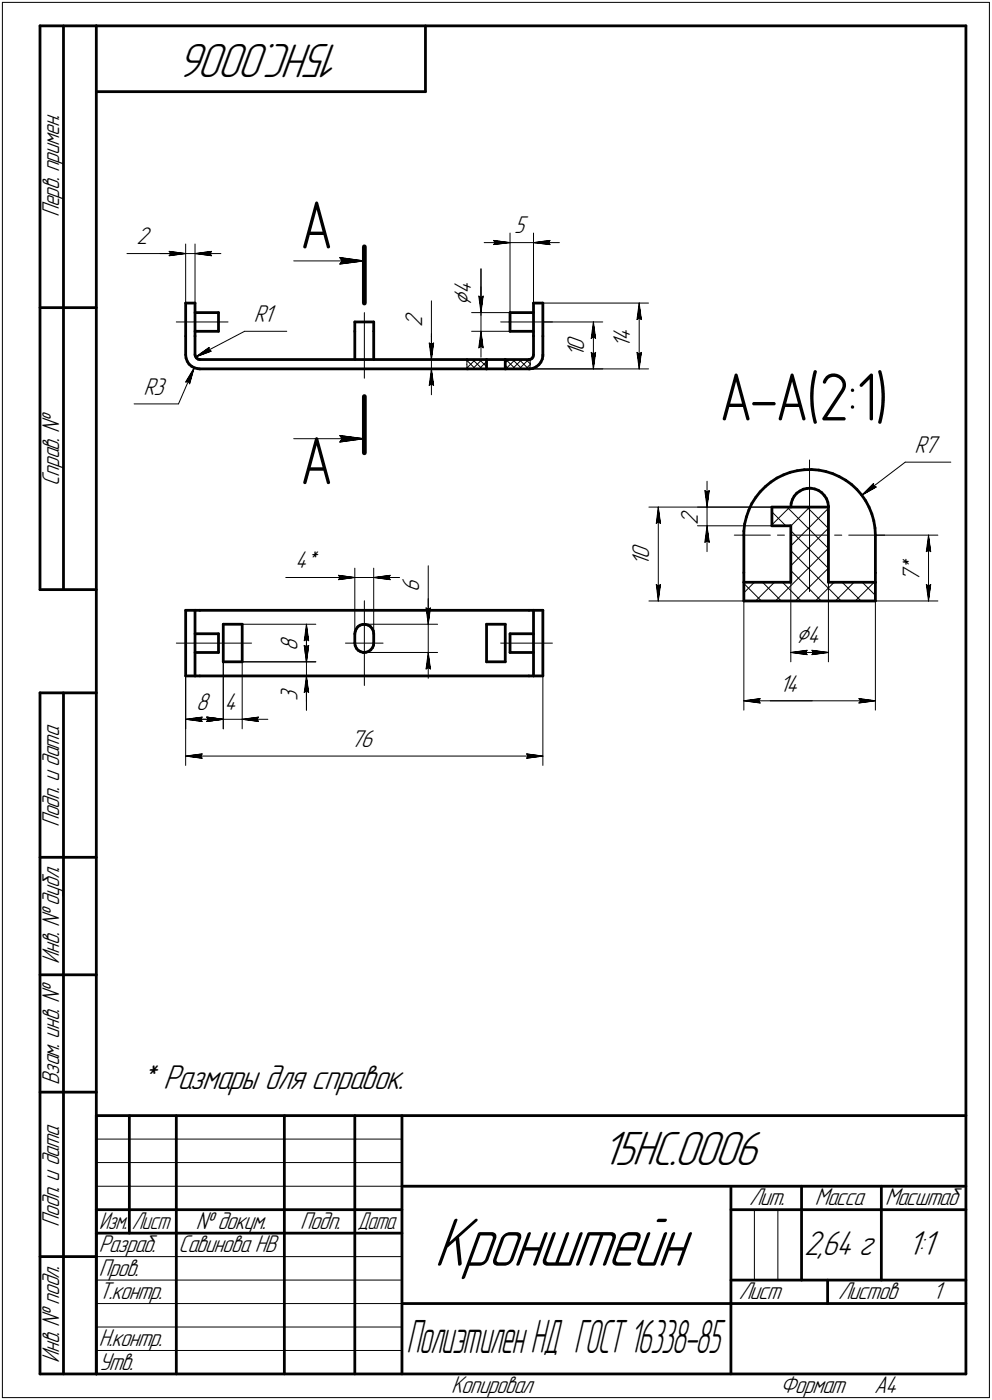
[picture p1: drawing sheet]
<svg xmlns="http://www.w3.org/2000/svg" width="211mm" height="298mm" viewBox="0 0 211 298" stroke-linecap="round" stroke-linejoin="round" font-family="sans-serif">
<defs><g id="words">
<text font-size="15.6" x="92.4" y="269.4">Кронштейн</text>
<g font-size="14.6">
<text x="63.8" y="52.9">А</text>
<text x="153" y="89.5">А-А(2:1)</text>
<text x="63.8" y="103.1">А</text>
</g>
<g font-size="10.9">
<text x="73.1" y="9.4" transform="rotate(-180 73.1 9.4)">15НС.0006</text>
<text x="127.9" y="248.1">15НС.0006</text>
</g>
<text font-size="10.5" x="86.5" y="288.1">ПолиэтиленНД ГОСТ16338-85</text>
<g font-size="7.8">
<text x="29.7" y="231.8">* Размары для справок.</text>
<text x="193.1" y="267.2">1:1</text>
</g>
<text font-size="7.7" x="171" y="267.2">2,64 г</text>
<g font-size="6">
<text x="100.2" y="65.2" transform="rotate(-90 100.2 65.2)">Ç4</text>
<text x="169.3" y="136.8">Ç4</text>
</g>
<g font-size="5.5">
<text x="12.6" y="46.3" transform="rotate(-90 12.6 46.3)">Перв. примен.</text>
<text x="29" y="52">2</text>
<text x="109.4" y="49.7">5</text>
<text x="54" y="68.6">R1</text>
<text x="89.8" y="69.5" transform="rotate(-90 89.8 69.5)">2</text>
<text x="124.3" y="76" transform="rotate(-90 124.3 76)">10</text>
<text x="134.1" y="74" transform="rotate(-90 134.1 74)">14</text>
<text x="30.5" y="84.1">R3</text>
<text x="194.6" y="96.4">R7</text>
<text x="12.6" y="103.4" transform="rotate(-90 12.6 103.4)">Справ. №</text>
<text x="148.5" y="111.7" transform="rotate(-90 148.5 111.7)">2</text>
<text x="62.8" y="121">4*</text>
<text x="89.2" y="125.9" transform="rotate(-90 89.2 125.9)">6</text>
<text x="138.1" y="120.4" transform="rotate(-90 138.1 120.4)">10</text>
<text x="195.6" y="123.8" transform="rotate(-90 195.6 123.8)">7*</text>
<text x="63.3" y="138.7" transform="rotate(-90 63.3 138.7)">8</text>
<text x="63.3" y="149.2" transform="rotate(-90 63.3 149.2)">3</text>
<text x="165.8" y="147.3">14</text>
<text x="41.8" y="151.2">8</text>
<text x="47.8" y="151.2">4</text>
<text x="74.6" y="159">76</text>
<text x="12.6" y="176.1" transform="rotate(-90 12.6 176.1)">Подп. и дата</text>
<text x="12.6" y="205.2" transform="rotate(-90 12.6 205.2)">Инв. № дубл.</text>
<text x="12.6" y="230.9" transform="rotate(-90 12.6 230.9)">Взам. инв. №</text>
<text x="159.3" y="256.6">Лит.</text>
<text x="173.4" y="256.6">Масса</text>
<text x="188.3" y="256.6">Масштаб</text>
<text x="12.6" y="261.1" transform="rotate(-90 12.6 261.1)">Подп. и дата</text>
<text x="41.6" y="261.6">№ докум.</text>
<text x="63.9" y="261.6">Подп.</text>
<text x="21" y="266.6">Разраб.</text>
<text x="38" y="266.6">Савинова НВ</text>
<text x="21" y="271.6">Пров.</text>
<text x="21" y="276.6">Т.контр.</text>
<text x="157.1" y="276.6">Лист</text>
<text x="178.3" y="276.6">Листов</text>
<text x="198.5" y="276.6">1</text>
<text x="21" y="286.6">Н.контр.</text>
<text x="12.6" y="290.2" transform="rotate(-90 12.6 290.2)">Инв. № подл.</text>
<text x="21" y="291.6">Утв.</text>
<text x="96" y="296.6">Копировал</text>
<text x="166" y="296.6">Формат</text>
<text x="186" y="296.6">A4</text>
</g>
<g font-size="5.4">
<text x="21.1" y="261.6">Изм.</text>
<text x="28.1" y="261.6">Лист</text>
<text x="76.1" y="261.6">Дата</text>
</g>
</g></defs>
<g fill="none" stroke="#000" stroke-width=".21">
<path d="M.5 .5v297zM.5 .5h210zM210.5 .5v297zM27 54h7.5zM34 54h5.5zM34.5 54h5zM36 53.5l3.5 .5zM36 53.5l.4 .5zM36 54.4l3.5-.4zM36.4 54l-.4 .4zM39.5 54h2zM39.5 51.9v12.6z"/>
<path d="M41.5 54l3.5 .4zM41.5 54l3.5-.5zM41.5 54h5.5zM41.5 51.9v12.6zM44.7 54l.3 .4zM45 53.5l-.3 .5zM62.5 55.5h15zM72.3 56.2l5.2-.7zM72.3 54.8l.5 .7zM72.3 54.8l5.2 .7zM72.8 55.5l-.5 .7zM102.3 57.2v9.3z"/>
<path d="M102.3 57.2v9.9zM103 51.6h5.5zM105 51.2l3.5 .4zM105 51.2l.4 .4zM105 52.1l3.5-.5zM105.4 51.6l-.4 .5zM108.5 51.6h5zM108.5 49.6v16.9zM113.5 51.6l3.5 .5zM113.5 51.6l3.5-.4zM113.5 51.6h5.5zM113.5 49.6v16.9z"/>
<path d="M116.7 51.6l.3 .5zM117 51.2l-.3 .4zM37.5 68.5h11zM41.3 78.3l-1 3.4zM41.3 78.3l-1.8 3zM41.3 78.3l-3.3 7.7zM41.6 76l2.9-2zM41.6 76l3.3-1.2zM41.6 76l10.4-5.5zM42.5 78.5h51.3zM44.4 74.5l.5 .3zM44.5 74l-.1 .5z"/>
<path d="M52 70.5h9zM77.5 66.5v14zM89.7 76.5h9.7zM91.3 73l.5 .4zM91.3 73l.5 3.5zM91.8 73.4l.4-.4zM91.8 71v5.5zM91.8 78.5l-.5 3.5zM91.8 78.5l.4 3.5zM91.8 78.5v5.5zM91.8 76.5v2zM91.8 71.5v5z"/>
<path d="M91.8 64.1v7.4zM92.2 73l-.4 3.5zM99.3 76.9l.4-.4zM99.3 76.7l1.8 1.8zM99.3 78.1l.4 .4zM99.3 77.6l.1 .9zM99.4 78.3l1.7-1.8zM99.4 76.5l-.1 1.1zM100.3 70.5h8.2zM100.3 66.5h8.2zM100.5 78.5l2-2zM100.5 76.5l2.1 2z"/>
<path d="M101.9 74l.4-.3zM101.9 63l.4 .4zM101.9 63l.4 3.5zM101.9 78.5l1.6-1.5zM102 76.5l1.5 1.6zM102.3 70.5l-.4 3.5zM102.3 73.7l.5 .3zM102.3 70.5l.5 3.5zM102.3 70.5v5.5zM102.3 63.4l.5-.4zM102.3 61v5.5zM102.3 66.5v4z"/>
<path d="M102.8 63l-.5 3.5zM103.4 78.5l.1-.1zM103.4 76.5l.1 .2zM106.5 68.5h11zM107.5 77.2l.7-.7zM107.5 77.8l.7 .7zM107.6 78.5l2-2zM107.6 76.5l2 2zM109 78.5l2-2zM109.1 76.5l1.9 2zM110.4 78.5l2-2zM110.4 76.5l2 2z"/>
<path d="M111.8 78.5l1-.9zM111.9 76.5l.9 1zM112.5 78.5h15.7zM112.5 78.5h25.5zM112.7 76.5l.1 1zM112.8 77.5l-.1 1zM115.5 68.5h12.7zM115.5 64.5h22.5zM125.8 75l.4 3.5zM125.8 75l.4 .4zM125.8 72.1l.4-.4zM126.2 75.4l.5-.4z"/>
<path d="M126.2 68.5l.5 3.6zM126.2 71.7l.5 .4zM126.2 68.5l-.4 3.6zM126.2 68.5v10zM126.7 75l-.5 3.5zM135.5 75l.5 3.5zM135.5 75l.5 .4zM135.5 68l.5-.3zM136 75.4l.4-.4zM136 64.5l.4 3.5zM136 67.7l.4 .3zM136 64.5l-.5 3.5z"/>
<path d="M136 64.5v14zM136.4 75l-.4 3.5zM28.5 86h9.5zM39.5 81.3l.5-.1zM40 81.2l.3 .5zM62.5 93.4h15zM72.3 94.1l5.2-.7zM72.3 92.7l.5 .7zM72.3 92.7l5.2 .7zM72.8 93.4l-.5 .7zM91.3 82l.5-.3zM91.8 81.7l.4 .3z"/>
<path d="M172.2 97.9v9.8zM192.6 98.4h9.7zM138 107.9h26.2zM139.6 111.4l.4-.3zM140 107.9l.5 3.5zM140 111.1l.5 .3zM140 107.9l-.4 3.5zM140 107.9v20zM148.4 107.9h15.8zM148.4 111.9h17.8zM149.9 104.4l.5 .4zM149.9 104.4l.5 3.5z"/>
<path d="M149.9 115.4l.5-.3zM150.4 104.8l.5-.4zM150.4 102.4v5.5zM150.4 111.9l-.5 3.5zM150.4 115.1l.5 .3zM150.4 111.9l.5 3.5zM150.4 111.9v5.5zM150.4 107.9v4zM150.9 104.4l-.5 3.5zM156.2 113.9h7.7zM164.2 111.7l3.8-3.8zM164.2 109l3 2.9z"/>
<path d="M165.4 113.9h1.5zM167.4 107.9l8.8 8.9zM168.2 116.2l8-8zM168.2 112l4.1-4.1zM168.2 113l8 8zM168.2 117.2l10.7 10.7zM168.4 113.9h3.8zM171.7 107.9l4.5 4.6zM172.2 107.9v18zM172.2 113.9h3.9zM172.2 107.7v9.7zM175.9 107.9l.3 .3z"/>
<path d="M177.5 113.9h1.6zM180.6 113.9h7.6zM183.3 105.4l3.1-1.7zM183.3 105.4l9.3-7zM185.8 102.9l-2.5 2.5zM185.8 102.9v.6zM185.8 103.5l.6 .2zM186.2 113.9h13.3zM197.1 117.4l.4-.3zM197.5 113.9l.5 3.5zM197.5 117.1l.5 .3zM197.5 113.9l-.4 3.5z"/>
<path d="M197.5 113.9v14zM37.5 136.9h16zM51.5 132.9h15.7zM60.8 122.9h9.7zM64.7 137.4l.5 3.5zM64.7 137.4l.5 .4zM64.7 136.4l.5-.3zM65.2 137.8l.5-.4zM65.2 132.9l.5 3.5zM65.2 136.1l.5 .3zM65.2 132.9l-.5 3.5zM65.2 132.9v8z"/>
<path d="M65.2 135.4v5.5zM65.7 137.4l-.5 3.5zM70 122.9h5.5zM70.5 122.9h5zM72 122.5l3.5 .4zM72 122.5l.3 .4zM72 123.4l3.5-.5zM72.3 122.9l-.3 .5zM73.5 136.9h8zM75.5 122.9h4zM75.5 120.9v14zM77.5 127.9v18z"/>
<path d="M77.5 138.9h15.6zM77.5 132.9h15.6zM79.5 122.9l3.5 .5zM79.5 122.9l3.5-.4zM79.5 122.9h5.5zM79.5 120.9v14zM82.6 122.9l.4 .5zM83 122.5l-.4 .4zM90.6 129.4l.5 .4zM90.6 129.4l.5 3.5zM91.1 138.9l-.5 3.5zM91.1 138.9l.5 3.5z"/>
<path d="M91.1 138.9v5.5zM91.1 129.8l.5-.4zM91.1 127.4v5.5zM91.1 132.9v6zM91.1 127.9v5zM91.1 120.4v7.5zM91.6 129.4l-.5 3.5zM106.5 136.9h11zM138 127.9h48.2zM139.6 124.4l.4 3.5zM139.6 124.4l.4 .4zM140 124.8l.5-.4z"/>
<path d="M140.5 124.4l-.5 3.5zM158.2 127.9v23.3zM158.2 126.2l2.3-2.2zM158.2 124.2l3.8 3.7zM160.7 127.9l4.1-3.9zM162.2 124l4 3.9zM165 127.9l11.2-11.2zM166.5 124l3.9 3.9zM168.2 138.9l3.5-.5zM168.2 138.9l3.5 .5zM168.2 138.9h8zM168.2 124v16.9z"/>
<path d="M168.2 120.4l8-8zM168.2 121.5l6.5 6.4zM169.2 127.9l7-7zM171.4 138.9l.3 .5zM171.7 138.4l-.3 .5zM172.7 139.4l3.5-.5zM172.7 138.4l.4 .5zM172.7 138.4l3.5 .5zM173.1 138.9l-.4 .5zM173.5 127.9l4-3.9zM176.2 124v16.9zM177.7 127.9l4-3.9z"/>
<path d="M179.2 124l4 3.9zM181.9 127.9l4.1-3.9zM183.4 124l2.8 2.7zM186.2 127.9h.1M186.2 127.9v23.3zM186.2 127.9h13.3zM197.1 124.4l.4 3.5zM197.1 124.4l.4 .4zM197.5 124.8l.5-.4zM198 124.4l-.5 3.5zM39.5 143.9v19zM39.5 153.1l3.5-.4z"/>
<path d="M39.5 153.1l3.5 .5zM39.5 153.1h8zM39.5 143.9v11.3zM42 153.1h5.5zM42.5 143.9h24.7zM42.7 153.1l.3 .5zM43 152.7l-.3 .4zM44 152.7l3.5 .4zM44 152.7l.4 .4zM44 153.6l3.5-.5zM44.4 153.1l-.4 .5zM47.5 153.1h4z"/>
<path d="M47.5 140.9v14.3zM51.5 153.1l3.5 .5zM51.5 153.1l3.5-.4zM51.5 153.1h5.5zM51.5 140.9v14.3zM51.5 140.9h15.7zM54.7 153.1l.3 .5zM55 152.7l-.3 .4zM64.7 147.4l.5-.3zM65.2 143.9l-.5 3.5zM65.2 147.1l.5 .3zM65.2 143.9l.5 3.5z"/>
<path d="M65.2 143.9v5.5zM65.2 140.9v3zM65.2 143.9v7.3zM65.2 144v7.2zM90.6 142.4l.5-.3zM91.1 142.1l.5 .3zM115.5 143.9v19zM158.2 149.2l3.5-.5zM158.2 149.2l3.5 .4zM158.2 149.2h28zM161.4 149.2l.3 .4zM161.7 148.7l-.3 .5z"/>
<path d="M163.8 149.2h9zM182.7 149.6l3.5-.4zM182.7 148.7l.4 .5zM182.7 148.7l3.5 .5zM183.1 149.2l-.4 .4zM39.5 161l3.5-.5zM39.5 161l3.5 .4zM39.5 161h76zM42.7 161l.3 .4zM43 160.5l-.3 .5zM112 161.4l3.5-.4zM112 160.5l.4 .5z"/>
<path d="M112 160.5l3.5 .5zM112.4 161l-.4 .4zM20.5 247.5h65zM20.5 252.5h65zM20.5 242.5h65zM160.5 257.5v15zM165.5 257.5v15zM20.5 267.5h65zM20.5 272.5h65zM20.5 277.5h65zM.5 297.5h210zM20.5 282.5h65z"/>
<path d="M20.5 287.5h65z"/>
</g>
<g fill="#000" stroke="#000" stroke-width=".21">
<path d="M36 53.6h.3zM36.1 53.6h.6zM36.1 53.6h.9zM36.2 53.7h1.1zM36.2 53.7h1.4zM36.2 53.8h1.7zM36.2 53.8h2zM36.3 53.8h2.3zM36.3 53.9h2.6zM36.4 53.9h2.8z"/>
<path d="M36.4 54h3.1zM36.4 54h2.8zM36.3 54.1h2.6zM36.3 54.1h2.3zM36.2 54.1h2zM36.2 54.2h1.7zM36.2 54.2h1.4zM36.2 54.3h1.1zM36.1 54.3h.9zM36.1 54.4h.6zM36 54.4h.3z"/>
<path d="M41.5 54h3.2zM41.8 54h2.9zM42.2 54.1h2.5zM42.5 54.1h2.3zM42.8 54.1h2zM43.1 54.2h1.7zM43.4 54.2h1.5zM43.7 54.3h1.2zM44.1 54.3h.8zM44.4 54.4h.6zM44.7 54.4h.3z"/>
<path d="M44.7 53.6h.3zM44.4 53.6h.6zM44.1 53.6h.8zM43.7 53.7h1.2zM43.4 53.7h1.5zM43.1 53.8h1.7zM42.8 53.8h2zM42.5 53.8h2.3zM42.2 53.9h2.5zM41.8 53.9h2.9z"/>
<path d="M72.3 54.9h.3zM72.3 54.9h.6zM72.4 54.9h.8zM72.4 55h1.1zM72.4 55h1.4zM72.5 55.1h1.6zM72.5 55.1h2zM72.5 55.2h2.3zM72.6 55.2h2.5zM72.6 55.2h2.8zM72.6 55.3h3.1zM72.6 55.3h3.4zM72.7 55.4h3.6zM72.7 55.4h3.9zM72.7 55.5h4.2zM72.8 55.5h4.4z"/>
<path d="M72.8 55.5h4.7zM72.8 55.6h4.4zM72.7 55.6h4.2zM72.7 55.7h3.8zM72.6 55.7h3.6zM72.6 55.8h3.3zM72.6 55.8h3zM72.6 55.8h2.6zM72.5 55.9h2.4zM72.5 55.9h2.1zM72.5 56h1.8zM72.4 56h1.5zM72.4 56h1.2zM72.4 56.1h.9zM72.3 56.1h.6zM72.3 56.2h.3z"/>
<path d="M105 51.2h.3zM105.1 51.3h.6zM105.1 51.3h.9zM105.2 51.4h1.1zM105.2 51.4h1.4zM105.2 51.4h1.7zM105.2 51.5h2zM105.3 51.5h2.3zM105.3 51.6h2.6zM105.4 51.6h2.8z"/>
<path d="M105.4 51.6h3.1zM105.4 51.7h2.8zM105.3 51.7h2.5zM105.3 51.8h2.2zM105.2 51.8h1.9zM105.2 51.9h1.6zM105.2 51.9h1.2zM105.1 51.9h.9zM105.1 52h.6zM105 52h.4z"/>
<path d="M113.5 51.6h3.2zM113.9 51.7h2.8zM114.2 51.7h2.6zM114.6 51.8h2.2zM114.9 51.8h1.9zM115.3 51.9h1.5zM115.6 51.9h1.3zM116 51.9h.9zM116.3 52h.7zM116.7 52h.3z"/>
<path d="M116.7 51.2h.3zM116.4 51.3h.6zM116.1 51.3h.8zM115.7 51.4h1.2zM115.4 51.4h1.5zM115.1 51.4h1.7zM114.8 51.5h2zM114.5 51.5h2.3zM114.2 51.6h2.6zM113.8 51.6h2.9z"/>
<path d="M41.1 78.9h.1zM41 79h.1zM41 79.1h.1zM41 79.1h.1zM40.9 79.2h.2zM40.9 79.2h.2zM40.9 79.2h.2zM40.9 79.3h.2zM40.9 79.3h.1zM40.9 79.4h.1zM40.9 79.4h.1zM40.8 79.5h.2zM40.8 79.5h.2zM40.8 79.5h.2zM40.8 79.6h.2zM40.8 79.6h.1zM40.7 79.7h.2zM40.7 79.7h.2zM40.7 79.8h.2zM40.7 79.8h.2zM40.6 79.8h.3zM40.6 79.9h.3zM40.6 79.9h.3zM40.6 80h.3zM40.6 80h.3zM40.6 80.1h.3zM40.6 80.1h.2zM40.5 80.1h.3zM40.5 80.2h.3zM40.5 80.2h.3zM40.5 80.3h.3zM40.5 80.3h.3zM40.4 80.3h.4zM40.4 80.4h.3zM40.4 80.4h.3zM40.4 80.5h.3zM40.3 80.5h.4zM40.3 80.6h.4zM40.3 80.6h.4zM40.3 80.6h.4zM40.3 80.7h.3zM40.3 80.7h.3zM40.3 80.8h.3zM40.2 80.8h.4zM40.2 80.9h.4zM40.2 80.9h.4zM40.2 80.9h.4zM40.2 81h.4zM40.1 81h.5zM40.1 81.1h.5zM40.1 81.1h.4zM40.1 81.2h.4zM40 81.2h.5zM40.1 81.2h.4zM40.1 81.3h.4zM40.1 81.3h.4zM40.2 81.4h.3zM40.2 81.4h.2zM40.2 81.4h.2zM40.3 81.5h.1zM40.3 81.5h.1z"/>
<path d="M40.9 79h.2zM40.9 79h.1zM40.9 79h.1zM40.9 79.1h.1zM40.9 79.1h.1zM40.8 79.2h.1zM40.8 79.2h.1zM40.8 79.2h.1zM40.7 79.3h.2zM40.7 79.3h.2zM40.7 79.4h.2zM40.6 79.4h.3zM40.6 79.5h.2zM40.6 79.5h.2zM40.6 79.5h.2zM40.6 79.6h.2zM40.5 79.6h.3zM40.5 79.7h.2zM40.5 79.7h.2zM40.5 79.8h.2zM40.4 79.8h.3zM40.4 79.8h.2zM40.4 79.9h.2zM40.3 79.9h.3zM40.3 80h.3zM40.3 80h.3zM40.3 80.1h.3zM40.3 80.1h.3zM40.2 80.1h.3zM40.2 80.2h.3zM40.2 80.2h.3zM40.1 80.3h.4zM40.1 80.3h.4zM40.1 80.3h.3zM40.1 80.4h.3zM40 80.4h.4zM40 80.5h.4zM40 80.5h.3zM40 80.6h.3zM40 80.6h.3zM39.9 80.6h.4zM39.9 80.7h.4zM39.9 80.7h.4zM39.8 80.8h.5zM39.8 80.8h.4zM39.8 80.9h.4zM39.8 80.9h.4zM39.8 80.9h.4zM39.7 81h.5zM39.7 81h.4zM39.7 81.1h.4zM39.6 81.1h.5zM39.6 81.2h.5zM39.6 81.2h.4zM39.6 81.2h.3zM39.5 81.3h.2z"/>
<path d="M44.4 74.6h.1zM44.3 74.6h.3zM44.2 74.7h.5zM44.1 74.7h.7zM44 74.8h.9zM43.9 74.8h.9zM43.9 74.8h.8zM43.8 74.9h.8zM43.7 74.9h.8zM43.6 75h.8zM43.5 75h.7zM43.4 75.1h.8zM43.3 75.1h.7zM43.3 75.1h.6zM43.2 75.2h.6zM43.1 75.2h.6zM43 75.3h.6zM43 75.3h.5zM42.9 75.4h.4zM42.8 75.4h.4zM42.7 75.4h.4zM42.6 75.5h.4zM42.5 75.5h.4zM42.5 75.6h.3zM42.4 75.6h.3zM42.3 75.6h.2zM42.2 75.7h.2zM42.1 75.7h.2zM42 75.8h.2zM42 75.8h.1zM41.9 75.9h.1z"/>
<path d="M44.3 74.1h.2zM44.3 74.1h.2zM44.2 74.2h.3zM44.2 74.2h.3zM44.1 74.3h.3zM44 74.3h.4zM44 74.3h.4zM43.9 74.4h.5zM43.9 74.4h.5zM43.8 74.5h.6zM43.7 74.5h.7zM43.7 74.5h.7zM43.6 74.6h.8zM43.6 74.6h.7zM43.5 74.7h.7zM43.4 74.7h.7zM43.4 74.8h.6zM43.3 74.8h.6zM43.3 74.8h.6zM43.2 74.9h.6zM43.1 74.9h.6zM43.1 75h.5zM43 75h.5zM43 75.1h.4zM42.9 75.1h.4zM42.8 75.1h.5zM42.8 75.2h.4zM42.7 75.2h.4zM42.7 75.3h.3zM42.6 75.3h.4zM42.5 75.4h.4zM42.5 75.4h.3zM42.4 75.4h.3zM42.3 75.5h.3zM42.3 75.5h.2zM42.2 75.6h.3zM42.2 75.6h.2zM42.1 75.6h.2zM42 75.7h.2zM42 75.7h.1z"/>
<path d="M91.4 73.2h.1zM91.4 73.2h.2zM91.4 73.2h.2zM91.4 73.3h.3zM91.4 73.3h.3zM91.4 73.4h.4zM91.4 73.4h.4zM91.4 73.4h.4zM91.4 73.5h.4zM91.4 73.5h.4zM91.4 73.6h.4zM91.4 73.6h.4zM91.4 73.7h.4zM91.4 73.7h.4zM91.4 73.7h.4zM91.4 73.8h.4zM91.4 73.8h.4zM91.4 73.9h.4zM91.4 73.9h.4zM91.4 74h.4zM91.5 74h.3zM91.5 74h.3zM91.5 74.1h.3zM91.5 74.1h.3zM91.5 74.2h.3zM91.5 74.2h.3zM91.5 74.3h.3zM91.5 74.3h.3zM91.5 74.3h.3zM91.5 74.4h.3zM91.5 74.4h.3zM91.5 74.5h.3zM91.5 74.5h.3zM91.5 74.5h.3zM91.5 74.6h.3zM91.6 74.6h.2zM91.6 74.7h.2zM91.6 74.7h.2zM91.6 74.8h.2zM91.6 74.8h.2zM91.6 74.8h.2zM91.6 74.9h.2zM91.6 74.9h.2zM91.6 75h.2zM91.6 75h.2zM91.6 75.1h.2zM91.6 75.1h.2zM91.6 75.1h.2zM91.6 75.2h.2zM91.6 75.2h.2zM91.7 75.3h.1zM91.7 75.3h.1zM91.7 75.4h.1zM91.7 75.4h.1zM91.7 75.4h.1zM91.7 75.5h.1zM91.7 75.5h.1zM91.7 75.6h.1z"/>
<path d="M91.7 79.5h.1zM91.7 79.5h.1zM91.7 79.6h.1zM91.7 79.6h.1zM91.7 79.7h.1zM91.7 79.7h.1zM91.7 79.8h.1zM91.7 79.8h.1zM91.6 79.8h.2zM91.6 79.9h.2zM91.6 79.9h.2zM91.6 80h.2zM91.6 80h.2zM91.6 80.1h.2zM91.6 80.1h.2zM91.6 80.1h.2zM91.6 80.2h.2zM91.6 80.2h.2zM91.6 80.3h.2zM91.6 80.3h.2zM91.6 80.3h.2zM91.6 80.4h.2zM91.6 80.4h.2zM91.5 80.5h.3zM91.5 80.5h.3zM91.5 80.6h.3zM91.5 80.6h.3zM91.5 80.6h.3zM91.5 80.7h.3zM91.5 80.7h.3zM91.5 80.8h.3zM91.5 80.8h.3zM91.5 80.9h.3zM91.5 80.9h.3zM91.5 80.9h.3zM91.5 81h.3zM91.5 81h.3zM91.5 81.1h.3zM91.4 81.1h.4zM91.4 81.2h.4zM91.4 81.2h.4zM91.4 81.2h.4zM91.4 81.3h.4zM91.4 81.3h.4zM91.4 81.4h.4zM91.4 81.4h.4zM91.4 81.4h.4zM91.4 81.5h.4zM91.4 81.5h.4zM91.4 81.6h.4zM91.4 81.6h.4zM91.4 81.7h.4zM91.4 81.7h.4zM91.4 81.7h.3zM91.4 81.8h.3zM91.4 81.8h.2zM91.4 81.9h.2zM91.4 81.9h.1z"/>
<path d="M91.8 79.2h.1zM91.8 79.2h.1zM91.8 79.3h.1zM91.8 79.3h.1zM91.8 79.4h.1zM91.8 79.4h.1zM91.8 79.5h.1zM91.8 79.5h.1zM91.8 79.5h.1zM91.8 79.6h.1zM91.8 79.6h.1zM91.8 79.7h.1zM91.8 79.7h.1zM91.8 79.8h.1zM91.8 79.8h.1zM91.8 79.8h.2zM91.8 79.9h.2zM91.8 79.9h.2zM91.8 80h.2zM91.8 80h.2zM91.8 80.1h.2zM91.8 80.1h.2zM91.8 80.1h.2zM91.8 80.2h.2zM91.8 80.2h.2zM91.8 80.3h.2zM91.8 80.3h.2zM91.8 80.3h.2zM91.8 80.4h.2zM91.8 80.4h.2zM91.8 80.5h.3zM91.8 80.5h.3zM91.8 80.6h.3zM91.8 80.6h.3zM91.8 80.6h.3zM91.8 80.7h.3zM91.8 80.7h.3zM91.8 80.8h.3zM91.8 80.8h.3zM91.8 80.9h.3zM91.8 80.9h.3zM91.8 80.9h.3zM91.8 81h.3zM91.8 81h.3zM91.8 81.1h.3zM91.8 81.1h.4zM91.8 81.2h.4zM91.8 81.2h.4zM91.8 81.2h.4zM91.8 81.3h.4zM91.8 81.3h.4zM91.8 81.4h.4zM91.8 81.4h.4zM91.8 81.4h.4zM91.8 81.5h.4zM91.8 81.5h.4zM91.8 81.6h.4zM91.8 81.6h.4zM91.8 81.7h.4zM91.8 81.7h.4zM91.9 81.7h.3zM91.9 81.8h.3zM92 81.8h.2zM92 81.9h.2zM92.1 81.9h.1z"/>
<path d="M92.1 73.2h.1zM92 73.2h.2zM92 73.2h.2zM91.9 73.3h.3zM91.9 73.3h.3zM91.8 73.4h.4zM91.8 73.4h.4zM91.8 73.4h.4zM91.8 73.5h.4zM91.8 73.5h.4zM91.8 73.6h.4zM91.8 73.6h.4zM91.8 73.7h.4zM91.8 73.7h.4zM91.8 73.7h.4zM91.8 73.8h.4zM91.8 73.8h.4zM91.8 73.9h.4zM91.8 73.9h.4zM91.8 74h.4zM91.8 74h.3zM91.8 74h.3zM91.8 74.1h.3zM91.8 74.1h.3zM91.8 74.2h.3zM91.8 74.2h.3zM91.8 74.3h.3zM91.8 74.3h.3zM91.8 74.3h.3zM91.8 74.4h.3zM91.8 74.4h.3zM91.8 74.5h.3zM91.8 74.5h.3zM91.8 74.5h.3zM91.8 74.6h.3zM91.8 74.6h.2zM91.8 74.7h.2zM91.8 74.7h.2zM91.8 74.8h.2zM91.8 74.8h.2zM91.8 74.8h.2zM91.8 74.9h.2zM91.8 74.9h.2zM91.8 75h.2zM91.8 75h.2zM91.8 75.1h.2zM91.8 75.1h.2zM91.8 75.1h.2zM91.8 75.2h.2zM91.8 75.2h.2zM91.8 75.3h.1zM91.8 75.3h.1zM91.8 75.4h.1zM91.8 75.4h.1zM91.8 75.4h.1zM91.8 75.5h.1zM91.8 75.5h.1zM91.8 75.6h.1zM91.8 75.6h.1zM91.8 75.6h.1zM91.8 75.7h.1zM91.8 75.7h.1zM91.8 75.8h.1zM91.8 75.8h.1zM91.8 75.9h.1z"/>
<path d="M101.9 63.2h.2zM101.9 63.2h.2zM101.9 63.2h.3zM101.9 63.3h.3zM101.9 63.3h.4zM101.9 63.4h.4zM101.9 63.4h.4zM101.9 63.5h.4zM101.9 63.5h.4zM101.9 63.5h.4zM101.9 63.6h.4zM101.9 63.6h.4zM101.9 63.7h.4zM102 63.7h.3zM102 63.8h.3zM102 63.8h.3zM102 63.8h.3zM102 63.9h.3zM102 63.9h.3zM102 64h.3zM102 64h.3zM102 64.1h.3zM102 64.1h.3zM102 64.1h.3zM102 64.2h.3zM102 64.2h.3zM102 64.3h.3zM102 64.3h.3zM102.1 64.3h.2zM102.1 64.4h.2zM102.1 64.4h.2zM102.1 64.5h.2zM102.1 64.5h.2zM102.1 64.6h.2zM102.1 64.6h.2zM102.1 64.6h.2zM102.1 64.7h.2zM102.1 64.7h.2zM102.1 64.8h.2zM102.1 64.8h.2zM102.1 64.9h.2zM102.1 64.9h.2zM102.1 64.9h.2zM102.2 65h.1zM102.2 65h.1zM102.2 65.1h.1zM102.2 65.1h.1zM102.2 65.2h.1zM102.2 65.2h.1zM102.2 65.2h.1zM102.2 65.3h.1zM102.2 65.3h.1zM102.2 65.4h.1zM102.2 65.4h.1zM102.2 65.4h.1zM102.2 65.5h.1zM102.2 65.5h.1zM102.2 65.6h.1z"/>
<path d="M102.2 71.5h.1zM102.2 71.5h.1zM102.2 71.6h.1zM102.2 71.6h.1zM102.2 71.7h.1zM102.2 71.7h.1zM102.2 71.8h.1zM102.2 71.8h.1zM102.2 71.8h.1zM102.2 71.9h.1zM102.2 71.9h.1zM102.2 72h.1zM102.2 72h.1zM102.2 72.1h.1zM102.2 72.1h.1zM102.1 72.1h.2zM102.1 72.2h.2zM102.1 72.2h.2zM102.1 72.3h.2zM102.1 72.3h.2zM102.1 72.3h.2zM102.1 72.4h.2zM102.1 72.4h.2zM102.1 72.5h.2zM102.1 72.5h.2zM102.1 72.6h.2zM102.1 72.6h.2zM102.1 72.6h.2zM102.1 72.7h.2zM102.1 72.7h.2zM102 72.8h.3zM102 72.8h.3zM102 72.9h.3zM102 72.9h.3zM102 72.9h.3zM102 73h.3zM102 73h.3zM102 73.1h.3zM102 73.1h.3zM102 73.2h.3zM102 73.2h.3zM102 73.2h.3zM102 73.3h.3zM102 73.3h.3zM102 73.4h.3zM101.9 73.4h.4zM101.9 73.4h.4zM101.9 73.5h.4zM101.9 73.5h.4zM101.9 73.6h.4zM101.9 73.6h.4zM101.9 73.7h.4zM101.9 73.7h.4zM101.9 73.7h.4zM101.9 73.8h.3zM101.9 73.8h.3zM101.9 73.9h.2zM101.9 73.9h.2z"/>
<path d="M102.3 71.2h.1zM102.3 71.2h.1zM102.3 71.3h.1zM102.3 71.3h.1zM102.3 71.4h.1zM102.3 71.4h.1zM102.3 71.5h.1zM102.3 71.5h.2zM102.3 71.5h.2zM102.3 71.6h.2zM102.3 71.6h.2zM102.3 71.7h.2zM102.3 71.7h.2zM102.3 71.8h.2zM102.3 71.8h.2zM102.3 71.8h.2zM102.3 71.9h.2zM102.3 71.9h.2zM102.3 72h.2zM102.3 72h.2zM102.3 72.1h.2zM102.3 72.1h.2zM102.3 72.1h.3zM102.3 72.2h.3zM102.3 72.2h.3zM102.3 72.3h.3zM102.3 72.3h.3zM102.3 72.3h.3zM102.3 72.4h.3zM102.3 72.4h.3zM102.3 72.5h.3zM102.3 72.5h.3zM102.3 72.6h.3zM102.3 72.6h.3zM102.3 72.6h.3zM102.3 72.7h.3zM102.3 72.7h.3zM102.3 72.8h.4zM102.3 72.8h.4zM102.3 72.9h.4zM102.3 72.9h.4zM102.3 72.9h.4zM102.3 73h.4zM102.3 73h.4zM102.3 73.1h.4zM102.3 73.1h.4zM102.3 73.2h.4zM102.3 73.2h.4zM102.3 73.2h.4zM102.3 73.3h.4zM102.3 73.3h.4zM102.3 73.4h.4zM102.3 73.4h.4zM102.3 73.4h.4zM102.3 73.5h.4zM102.3 73.5h.4zM102.3 73.6h.4zM102.3 73.6h.4zM102.3 73.7h.4zM102.3 73.7h.4zM102.4 73.7h.4zM102.4 73.8h.4zM102.5 73.8h.3zM102.6 73.9h.2zM102.6 73.9h.2z"/>
<path d="M102.6 63.2h.2zM102.6 63.2h.2zM102.5 63.2h.3zM102.4 63.3h.4zM102.4 63.3h.4zM102.3 63.4h.4zM102.3 63.4h.4zM102.3 63.5h.4zM102.3 63.5h.4zM102.3 63.5h.4zM102.3 63.6h.4zM102.3 63.6h.4zM102.3 63.7h.4zM102.3 63.7h.4zM102.3 63.8h.4zM102.3 63.8h.4zM102.3 63.8h.4zM102.3 63.9h.4zM102.3 63.9h.4zM102.3 64h.4zM102.3 64h.4zM102.3 64.1h.4zM102.3 64.1h.4zM102.3 64.1h.4zM102.3 64.2h.4zM102.3 64.2h.4zM102.3 64.3h.4zM102.3 64.3h.4zM102.3 64.3h.3zM102.3 64.4h.3zM102.3 64.4h.3zM102.3 64.5h.3zM102.3 64.5h.3zM102.3 64.6h.3zM102.3 64.6h.3zM102.3 64.6h.3zM102.3 64.7h.3zM102.3 64.7h.3zM102.3 64.8h.3zM102.3 64.8h.3zM102.3 64.9h.3zM102.3 64.9h.3zM102.3 64.9h.3zM102.3 65h.2zM102.3 65h.2zM102.3 65.1h.2zM102.3 65.1h.2zM102.3 65.2h.2zM102.3 65.2h.2zM102.3 65.2h.2zM102.3 65.3h.2zM102.3 65.3h.2zM102.3 65.4h.2zM102.3 65.4h.2zM102.3 65.4h.2zM102.3 65.5h.2zM102.3 65.5h.2zM102.3 65.6h.2zM102.3 65.6h.1zM102.3 65.7h.1zM102.3 65.7h.1zM102.3 65.7h.1zM102.3 65.8h.1zM102.3 65.8h.1zM102.3 65.9h.1z"/>
<path d="M125.8 75.1h.1zM125.8 75.2h.2zM125.8 75.2h.3zM125.8 75.3h.3zM125.8 75.3h.4zM125.9 75.4h.3zM125.9 75.4h.3zM125.9 75.4h.3zM125.9 75.5h.3zM125.9 75.5h.3zM125.9 75.6h.3zM125.9 75.6h.3zM125.9 75.6h.3zM125.9 75.7h.3zM125.9 75.7h.3zM125.9 75.8h.3zM125.9 75.8h.3zM125.9 75.9h.3zM125.9 75.9h.3zM125.9 75.9h.3zM125.9 76h.3zM125.9 76h.3zM125.9 76.1h.3zM125.9 76.1h.3zM125.9 76.2h.3zM125.9 76.2h.3zM125.9 76.2h.3zM125.9 76.3h.3zM126 76.3h.2zM126 76.4h.2zM126 76.4h.2zM126 76.5h.2zM126 76.5h.2zM126 76.5h.2zM126 76.6h.2zM126 76.6h.2zM126 76.7h.2zM126 76.7h.2zM126 76.8h.2zM126 76.8h.2zM126 76.8h.2zM126 76.9h.2zM126 76.9h.2zM126.1 77h.1zM126.1 77h.1zM126.1 77h.1zM126.1 77.1h.1zM126.1 77.1h.1zM126.1 77.2h.1zM126.1 77.2h.1zM126.1 77.3h.1zM126.1 77.3h.1zM126.1 77.3h.1zM126.1 77.4h.1zM126.1 77.4h.1zM126.1 77.5h.1zM126.1 77.5h.1zM126.1 77.6h.1z"/>
<path d="M126.1 69.5h.1zM126.1 69.6h.1zM126.1 69.6h.1zM126.1 69.6h.1zM126.1 69.7h.1zM126.1 69.7h.1zM126.1 69.8h.1zM126.1 69.8h.1zM126.1 69.8h.1zM126.1 69.9h.1zM126.1 69.9h.1zM126.1 70h.1zM126.1 70h.1zM126.1 70.1h.1zM126.1 70.1h.1zM126 70.1h.2zM126 70.2h.2zM126 70.2h.2zM126 70.3h.2zM126 70.3h.2zM126 70.4h.2zM126 70.4h.2zM126 70.4h.2zM126 70.5h.2zM126 70.5h.2zM126 70.6h.2zM126 70.6h.2zM126 70.7h.2zM126 70.7h.2zM126 70.7h.2zM125.9 70.8h.3zM125.9 70.8h.3zM125.9 70.9h.3zM125.9 70.9h.3zM125.9 71h.3zM125.9 71h.3zM125.9 71h.3zM125.9 71.1h.3zM125.9 71.1h.3zM125.9 71.2h.3zM125.9 71.2h.3zM125.9 71.2h.3zM125.9 71.3h.3zM125.9 71.3h.3zM125.9 71.4h.3zM125.9 71.4h.3zM125.9 71.5h.3zM125.9 71.5h.3zM125.9 71.5h.3zM125.9 71.6h.3zM125.9 71.6h.3zM125.9 71.7h.3zM125.9 71.7h.3zM125.8 71.8h.4zM125.8 71.8h.3zM125.8 71.8h.3zM125.8 71.9h.2zM125.8 71.9h.1z"/>
<path d="M126.2 69.2h.2zM126.2 69.3h.2zM126.2 69.3h.2zM126.2 69.3h.2zM126.2 69.4h.2zM126.2 69.4h.2zM126.2 69.5h.2zM126.2 69.5h.2zM126.2 69.6h.2zM126.2 69.6h.2zM126.2 69.6h.2zM126.2 69.7h.2zM126.2 69.7h.2zM126.2 69.8h.2zM126.2 69.8h.2zM126.2 69.8h.2zM126.2 69.9h.2zM126.2 69.9h.2zM126.2 70h.2zM126.2 70h.2zM126.2 70.1h.2zM126.2 70.1h.2zM126.2 70.1h.3zM126.2 70.2h.3zM126.2 70.2h.3zM126.2 70.3h.3zM126.2 70.3h.3zM126.2 70.4h.3zM126.2 70.4h.3zM126.2 70.4h.3zM126.2 70.5h.3zM126.2 70.5h.3zM126.2 70.6h.3zM126.2 70.6h.3zM126.2 70.7h.3zM126.2 70.7h.3zM126.2 70.7h.3zM126.2 70.8h.4zM126.2 70.8h.4zM126.2 70.9h.4zM126.2 70.9h.4zM126.2 71h.4zM126.2 71h.4zM126.2 71h.4zM126.2 71.1h.4zM126.2 71.1h.4zM126.2 71.2h.4zM126.2 71.2h.4zM126.2 71.2h.4zM126.2 71.3h.4zM126.2 71.3h.4zM126.2 71.4h.4zM126.2 71.4h.5zM126.2 71.5h.5zM126.2 71.5h.5zM126.2 71.5h.5zM126.2 71.6h.5zM126.2 71.6h.5zM126.2 71.7h.5zM126.3 71.7h.4zM126.4 71.8h.3zM126.4 71.8h.3zM126.4 71.8h.3zM126.5 71.9h.2zM126.6 71.9h.1z"/>
<path d="M126.6 75.1h.1zM126.5 75.2h.2zM126.4 75.2h.3zM126.4 75.3h.3zM126.4 75.3h.3zM126.3 75.4h.4zM126.2 75.4h.5zM126.2 75.4h.5zM126.2 75.5h.5zM126.2 75.5h.5zM126.2 75.6h.5zM126.2 75.6h.5zM126.2 75.6h.5zM126.2 75.7h.4zM126.2 75.7h.4zM126.2 75.8h.4zM126.2 75.8h.4zM126.2 75.9h.4zM126.2 75.9h.4zM126.2 75.9h.4zM126.2 76h.4zM126.2 76h.4zM126.2 76.1h.4zM126.2 76.1h.4zM126.2 76.2h.4zM126.2 76.2h.4zM126.2 76.2h.4zM126.2 76.3h.4zM126.2 76.3h.3zM126.2 76.4h.3zM126.2 76.4h.3zM126.2 76.5h.3zM126.2 76.5h.3zM126.2 76.5h.3zM126.2 76.6h.3zM126.2 76.6h.3zM126.2 76.7h.3zM126.2 76.7h.3zM126.2 76.8h.3zM126.2 76.8h.3zM126.2 76.8h.3zM126.2 76.9h.3zM126.2 76.9h.3zM126.2 77h.2zM126.2 77h.2zM126.2 77h.2zM126.2 77.1h.2zM126.2 77.1h.2zM126.2 77.2h.2zM126.2 77.2h.2zM126.2 77.3h.2zM126.2 77.3h.2zM126.2 77.3h.2zM126.2 77.4h.2zM126.2 77.4h.2zM126.2 77.5h.2zM126.2 77.5h.2zM126.2 77.6h.2zM126.2 77.6h.2zM126.2 77.6h.2zM126.2 77.7h.2zM126.2 77.7h.2zM126.2 77.8h.2zM126.2 77.8h.2zM126.2 77.9h.2z"/>
<path d="M135.6 75.1h.1zM135.6 75.2h.1zM135.6 75.2h.2zM135.6 75.3h.2zM135.6 75.3h.3zM135.6 75.4h.3zM135.6 75.4h.4zM135.6 75.4h.4zM135.6 75.5h.4zM135.6 75.5h.4zM135.6 75.6h.4zM135.6 75.6h.4zM135.6 75.6h.4zM135.6 75.7h.4zM135.6 75.7h.4zM135.6 75.8h.4zM135.6 75.8h.4zM135.6 75.9h.4zM135.6 75.9h.4zM135.6 75.9h.4zM135.7 76h.3zM135.7 76h.3zM135.7 76.1h.3zM135.7 76.1h.3zM135.7 76.2h.3zM135.7 76.2h.3zM135.7 76.2h.3zM135.7 76.3h.3zM135.7 76.3h.3zM135.7 76.4h.3zM135.7 76.4h.3zM135.7 76.5h.3zM135.7 76.5h.3zM135.7 76.5h.3zM135.7 76.6h.3zM135.8 76.6h.2zM135.8 76.7h.2zM135.8 76.7h.2zM135.8 76.8h.2zM135.8 76.8h.2zM135.8 76.8h.2zM135.8 76.9h.2zM135.8 76.9h.2zM135.8 77h.2zM135.8 77h.2zM135.8 77h.2zM135.8 77.1h.2zM135.8 77.1h.2zM135.8 77.2h.2zM135.8 77.2h.2zM135.8 77.3h.2zM135.8 77.3h.2zM135.8 77.3h.2zM135.8 77.4h.2zM135.8 77.4h.2zM135.8 77.5h.2zM135.8 77.5h.2zM135.8 77.6h.2z"/>
<path d="M135.8 65.5h.2zM135.8 65.5h.2zM135.8 65.6h.2zM135.8 65.6h.2zM135.8 65.7h.2zM135.8 65.7h.2zM135.8 65.7h.2zM135.8 65.8h.2zM135.8 65.8h.2zM135.8 65.9h.2zM135.8 65.9h.2zM135.8 66h.2zM135.8 66h.2zM135.8 66h.2zM135.8 66.1h.2zM135.8 66.1h.2zM135.8 66.2h.2zM135.8 66.2h.2zM135.8 66.3h.2zM135.8 66.3h.2zM135.8 66.3h.2zM135.8 66.4h.2zM135.8 66.4h.2zM135.7 66.5h.3zM135.7 66.5h.3zM135.7 66.5h.3zM135.7 66.6h.3zM135.7 66.6h.3zM135.7 66.7h.3zM135.7 66.7h.3zM135.7 66.8h.3zM135.7 66.8h.3zM135.7 66.8h.3zM135.7 66.9h.3zM135.7 66.9h.3zM135.7 67h.3zM135.7 67h.3zM135.7 67.1h.3zM135.6 67.1h.4zM135.6 67.1h.4zM135.6 67.2h.4zM135.6 67.2h.4zM135.6 67.3h.4zM135.6 67.3h.4zM135.6 67.4h.4zM135.6 67.4h.4zM135.6 67.4h.4zM135.6 67.5h.4zM135.6 67.5h.4zM135.6 67.6h.4zM135.6 67.6h.4zM135.6 67.6h.4zM135.6 67.7h.4zM135.6 67.7h.3zM135.6 67.8h.3zM135.6 67.8h.2zM135.6 67.9h.2zM135.6 67.9h.1z"/>
<path d="M136 65.2h.1zM136 65.2h.1zM136 65.3h.1zM136 65.3h.1zM136 65.4h.1zM136 65.4h.1zM136 65.4h.1zM136 65.5h.1zM136 65.5h.1zM136 65.6h.1zM136 65.6h.1zM136 65.7h.1zM136 65.7h.1zM136 65.7h.1zM136 65.8h.1zM136 65.8h.2zM136 65.9h.2zM136 65.9h.2zM136 66h.2zM136 66h.2zM136 66h.2zM136 66.1h.2zM136 66.1h.2zM136 66.2h.2zM136 66.2h.2zM136 66.3h.2zM136 66.3h.2zM136 66.3h.2zM136 66.4h.2zM136 66.4h.2zM136 66.5h.3zM136 66.5h.3zM136 66.5h.3zM136 66.6h.3zM136 66.6h.3zM136 66.7h.3zM136 66.7h.3zM136 66.8h.3zM136 66.8h.3zM136 66.8h.3zM136 66.9h.3zM136 66.9h.3zM136 67h.3zM136 67h.3zM136 67.1h.3zM136 67.1h.4zM136 67.1h.4zM136 67.2h.4zM136 67.2h.4zM136 67.3h.4zM136 67.3h.4zM136 67.4h.4zM136 67.4h.4zM136 67.4h.4zM136 67.5h.4zM136 67.5h.4zM136 67.6h.4zM136 67.6h.4zM136 67.6h.4zM136 67.7h.4zM136.1 67.7h.3zM136.1 67.8h.3zM136.2 67.8h.2zM136.2 67.9h.2zM136.3 67.9h.1z"/>
<path d="M136.3 75.1h.1zM136.3 75.2h.1zM136.2 75.2h.2zM136.1 75.3h.3zM136.1 75.3h.3zM136.1 75.4h.3zM136 75.4h.4zM136 75.4h.4zM136 75.5h.4zM136 75.5h.4zM136 75.6h.4zM136 75.6h.4zM136 75.6h.4zM136 75.7h.4zM136 75.7h.4zM136 75.8h.4zM136 75.8h.4zM136 75.9h.4zM136 75.9h.4zM136 75.9h.4zM136 76h.3zM136 76h.3zM136 76.1h.3zM136 76.1h.3zM136 76.2h.3zM136 76.2h.3zM136 76.2h.3zM136 76.3h.3zM136 76.3h.3zM136 76.4h.3zM136 76.4h.3zM136 76.5h.3zM136 76.5h.3zM136 76.5h.3zM136 76.6h.3zM136 76.6h.2zM136 76.7h.2zM136 76.7h.2zM136 76.8h.2zM136 76.8h.2zM136 76.8h.2zM136 76.9h.2zM136 76.9h.2zM136 77h.2zM136 77h.2zM136 77h.2zM136 77.1h.2zM136 77.1h.2zM136 77.2h.2zM136 77.2h.2zM136 77.3h.1zM136 77.3h.1zM136 77.3h.1zM136 77.4h.1zM136 77.4h.1zM136 77.5h.1zM136 77.5h.1zM136 77.6h.1zM136 77.6h.1zM136 77.6h.1zM136 77.7h.1zM136 77.7h.1zM136 77.8h.1zM136 77.8h.1zM136 77.9h.1z"/>
<path d="M72.3 92.8h.3zM72.3 92.8h.6zM72.4 92.8h.9zM72.4 92.9h1.2zM72.4 92.9h1.5zM72.5 93h1.8zM72.5 93h2.1zM72.5 93h2.4zM72.6 93.1h2.6zM72.6 93.1h3zM72.6 93.2h3.3zM72.6 93.2h3.6zM72.7 93.3h3.8zM72.7 93.3h4.2zM72.8 93.3h4.4z"/>
<path d="M72.8 93.4h4.7zM72.8 93.4h4.4zM72.7 93.5h4.2zM72.7 93.5h3.9zM72.7 93.6h3.6zM72.6 93.6h3.4zM72.6 93.6h3.1zM72.6 93.7h2.8zM72.6 93.7h2.5zM72.5 93.8h2.3zM72.5 93.8h2zM72.5 93.9h1.6zM72.4 93.9h1.4zM72.4 93.9h1.1zM72.4 94h.8zM72.3 94h.6zM72.3 94.1h.3z"/>
<path d="M139.9 109h.1zM139.9 109.1h.1zM139.9 109.1h.1zM139.9 109.1h.1zM139.9 109.2h.1zM139.9 109.2h.1zM139.9 109.3h.1zM139.9 109.3h.1zM139.9 109.3h.1zM139.9 109.4h.1zM139.9 109.4h.1zM139.9 109.5h.1zM139.9 109.5h.1zM139.9 109.6h.1zM139.9 109.6h.1zM139.9 109.6h.1zM139.8 109.7h.2zM139.8 109.7h.2zM139.8 109.8h.2zM139.8 109.8h.2zM139.8 109.9h.2zM139.8 109.9h.2zM139.8 109.9h.2zM139.8 110h.2zM139.8 110h.2zM139.8 110.1h.2zM139.8 110.1h.2zM139.8 110.2h.2zM139.8 110.2h.2zM139.8 110.2h.2zM139.8 110.3h.2zM139.8 110.3h.2zM139.8 110.4h.2zM139.7 110.4h.3zM139.7 110.4h.3zM139.7 110.5h.3zM139.7 110.5h.3zM139.7 110.6h.3zM139.7 110.6h.3zM139.7 110.7h.3zM139.7 110.7h.3zM139.7 110.7h.3zM139.7 110.8h.3zM139.7 110.8h.3zM139.7 110.9h.3zM139.7 110.9h.3zM139.7 111h.3zM139.7 111h.3zM139.7 111h.3zM139.7 111.1h.3zM139.7 111.1h.3zM139.7 111.2h.3zM139.7 111.2h.2zM139.7 111.3h.1zM139.7 111.3h.1z"/>
<path d="M140 108.6h.2zM140 108.6h.2zM140 108.7h.2zM140 108.7h.2zM140 108.8h.2zM140 108.8h.2zM140 108.8h.2zM140 108.9h.2zM140 108.9h.2zM140 109h.2zM140 109h.2zM140 109.1h.2zM140 109.1h.2zM140 109.1h.2zM140 109.2h.2zM140 109.2h.3zM140 109.3h.3zM140 109.3h.3zM140 109.3h.3zM140 109.4h.3zM140 109.4h.3zM140 109.5h.3zM140 109.5h.3zM140 109.6h.3zM140 109.6h.3zM140 109.6h.3zM140 109.7h.3zM140 109.7h.3zM140 109.8h.3zM140 109.8h.3zM140 109.9h.3zM140 109.9h.3zM140 109.9h.3zM140 110h.3zM140 110h.3zM140 110.1h.3zM140 110.1h.3zM140 110.2h.3zM140 110.2h.4zM140 110.2h.4zM140 110.3h.4zM140 110.3h.4zM140 110.4h.4zM140 110.4h.4zM140 110.4h.4zM140 110.5h.4zM140 110.5h.4zM140 110.6h.4zM140 110.6h.4zM140 110.7h.4zM140 110.7h.4zM140 110.7h.4zM140 110.8h.4zM140 110.8h.5zM140 110.9h.5zM140 110.9h.5zM140 111h.5zM140 111h.5zM140 111h.5zM140 111.1h.5zM140.1 111.1h.4zM140.2 111.2h.3zM140.3 111.2h.2zM140.3 111.3h.2zM140.3 111.3h.2z"/>
<path d="M150 104.6h.2zM150 104.6h.2zM150 104.6h.2zM150 104.7h.3zM150 104.7h.4zM150 104.8h.4zM150 104.8h.4zM150 104.9h.4zM150 104.9h.4zM150 104.9h.4zM150 105h.4zM150 105h.4zM150 105.1h.4zM150.1 105.1h.3zM150.1 105.2h.3zM150.1 105.2h.3zM150.1 105.2h.3zM150.1 105.3h.3zM150.1 105.3h.3zM150.1 105.4h.3zM150.1 105.4h.3zM150.1 105.5h.3zM150.1 105.5h.3zM150.1 105.5h.3zM150.1 105.6h.3zM150.1 105.6h.3zM150.1 105.7h.3zM150.1 105.7h.3zM150.2 105.7h.2zM150.2 105.8h.2zM150.2 105.8h.2zM150.2 105.9h.2zM150.2 105.9h.2zM150.2 106h.2zM150.2 106h.2zM150.2 106h.2zM150.2 106.1h.2zM150.2 106.1h.2zM150.2 106.2h.2zM150.2 106.2h.2zM150.2 106.3h.2zM150.2 106.3h.2zM150.2 106.3h.2zM150.2 106.4h.2zM150.2 106.4h.2zM150.2 106.5h.2zM150.2 106.5h.2zM150.2 106.6h.2zM150.2 106.6h.2zM150.2 106.6h.2zM150.3 106.7h.1zM150.3 106.7h.1zM150.3 106.8h.1zM150.3 106.8h.1zM150.3 106.8h.1zM150.3 106.9h.1zM150.3 106.9h.1zM150.3 107h.1z"/>
<path d="M150.3 112.9h.1zM150.3 112.9h.1zM150.3 113h.1zM150.3 113h.1zM150.3 113.1h.1zM150.3 113.1h.1zM150.3 113.2h.1zM150.3 113.2h.1zM150.2 113.2h.2zM150.2 113.3h.2zM150.2 113.3h.2zM150.2 113.4h.2zM150.2 113.4h.2zM150.2 113.5h.2zM150.2 113.5h.2zM150.2 113.5h.2zM150.2 113.6h.2zM150.2 113.6h.2zM150.2 113.7h.2zM150.2 113.7h.2zM150.2 113.7h.2zM150.2 113.8h.2zM150.2 113.8h.2zM150.2 113.9h.2zM150.2 113.9h.2zM150.2 114h.2zM150.2 114h.2zM150.2 114h.2zM150.2 114.1h.2zM150.2 114.1h.2zM150.1 114.2h.3zM150.1 114.2h.3zM150.1 114.3h.3zM150.1 114.3h.3zM150.1 114.3h.3zM150.1 114.4h.3zM150.1 114.4h.3zM150.1 114.5h.3zM150.1 114.5h.3zM150.1 114.6h.3zM150.1 114.6h.3zM150.1 114.6h.3zM150.1 114.7h.3zM150.1 114.7h.3zM150.1 114.8h.3zM150 114.8h.4zM150 114.9h.4zM150 114.9h.4zM150 114.9h.4zM150 115h.4zM150 115h.4zM150 115.1h.4zM150 115.1h.4zM150 115.1h.4zM150 115.2h.3zM150 115.2h.2zM150 115.3h.2zM150 115.3h.2z"/>
<path d="M150.4 112.6h.1zM150.4 112.6h.1zM150.4 112.7h.1zM150.4 112.7h.1zM150.4 112.8h.1zM150.4 112.8h.1zM150.4 112.9h.1zM150.4 112.9h.2zM150.4 112.9h.2zM150.4 113h.2zM150.4 113h.2zM150.4 113.1h.2zM150.4 113.1h.2zM150.4 113.2h.2zM150.4 113.2h.2zM150.4 113.2h.2zM150.4 113.3h.2zM150.4 113.3h.2zM150.4 113.4h.2zM150.4 113.4h.2zM150.4 113.5h.2zM150.4 113.5h.2zM150.4 113.5h.3zM150.4 113.6h.3zM150.4 113.6h.3zM150.4 113.7h.3zM150.4 113.7h.3zM150.4 113.7h.3zM150.4 113.8h.3zM150.4 113.8h.3zM150.4 113.9h.3zM150.4 113.9h.3zM150.4 114h.3zM150.4 114h.3zM150.4 114h.3zM150.4 114.1h.3zM150.4 114.1h.3zM150.4 114.2h.3zM150.4 114.2h.3zM150.4 114.3h.3zM150.4 114.3h.3zM150.4 114.3h.3zM150.4 114.4h.3zM150.4 114.4h.3zM150.4 114.5h.3zM150.4 114.5h.4zM150.4 114.6h.4zM150.4 114.6h.4zM150.4 114.6h.4zM150.4 114.7h.4zM150.4 114.7h.4zM150.4 114.8h.4zM150.4 114.8h.4zM150.4 114.9h.4zM150.4 114.9h.4zM150.4 114.9h.4zM150.4 115h.4zM150.4 115h.4zM150.4 115.1h.4zM150.4 115.1h.4zM150.5 115.1h.4zM150.5 115.2h.4zM150.6 115.2h.3zM150.7 115.3h.2zM150.7 115.3h.2z"/>
<path d="M150.7 104.6h.2zM150.7 104.6h.2zM150.6 104.6h.3zM150.5 104.7h.4zM150.5 104.7h.4zM150.4 104.8h.4zM150.4 104.8h.4zM150.4 104.9h.4zM150.4 104.9h.4zM150.4 104.9h.4zM150.4 105h.4zM150.4 105h.4zM150.4 105.1h.4zM150.4 105.1h.4zM150.4 105.2h.4zM150.4 105.2h.4zM150.4 105.2h.4zM150.4 105.3h.4zM150.4 105.3h.4zM150.4 105.4h.4zM150.4 105.4h.3zM150.4 105.5h.3zM150.4 105.5h.3zM150.4 105.5h.3zM150.4 105.6h.3zM150.4 105.6h.3zM150.4 105.7h.3zM150.4 105.7h.3zM150.4 105.7h.3zM150.4 105.8h.3zM150.4 105.8h.3zM150.4 105.9h.3zM150.4 105.9h.3zM150.4 106h.3zM150.4 106h.3zM150.4 106h.3zM150.4 106.1h.3zM150.4 106.1h.3zM150.4 106.2h.3zM150.4 106.2h.3zM150.4 106.3h.3zM150.4 106.3h.3zM150.4 106.3h.3zM150.4 106.4h.2zM150.4 106.4h.2zM150.4 106.5h.2zM150.4 106.5h.2zM150.4 106.6h.2zM150.4 106.6h.2zM150.4 106.6h.2zM150.4 106.7h.2zM150.4 106.7h.2zM150.4 106.8h.2zM150.4 106.8h.2zM150.4 106.8h.2zM150.4 106.9h.2zM150.4 106.9h.2zM150.4 107h.2zM150.4 107h.1zM150.4 107.1h.1zM150.4 107.1h.1zM150.4 107.1h.1zM150.4 107.2h.1zM150.4 107.2h.1zM150.4 107.3h.1z"/>
<path d="M185.7 103h.1zM185.7 103.1h.1zM185.6 103.1h.2zM185.6 103.2h.2zM185.5 103.2h.3zM185.5 103.3h.3zM185.5 103.3h.3zM185.4 103.3h.4zM185.4 103.4h.4zM185.3 103.4h.5zM185.3 103.5h.5zM185.3 103.5h.5zM185.2 103.5h.6zM185.2 103.6h.6zM185.1 103.6h.6zM185.1 103.7h.5zM185 103.7h.6zM185 103.8h.5zM185 103.8h.5zM184.9 103.8h.5zM184.9 103.9h.5zM184.8 103.9h.5zM184.8 104h.5zM184.7 104h.5zM184.7 104.1h.4zM184.7 104.1h.4zM184.6 104.1h.4zM184.6 104.2h.4zM184.5 104.2h.4zM184.5 104.3h.4zM184.4 104.3h.4zM184.4 104.4h.3zM184.4 104.4h.3zM184.3 104.4h.4zM184.3 104.5h.3zM184.2 104.5h.3zM184.2 104.6h.3zM184.1 104.6h.3zM184.1 104.6h.3zM184.1 104.7h.2zM184 104.7h.2zM184 104.8h.2zM183.9 104.8h.2zM183.9 104.9h.2zM183.9 104.9h.1zM183.8 104.9h.2zM183.8 105h.1zM183.7 105h.2zM183.7 105.1h.1zM183.6 105.1h.2z"/>
<path d="M185.8 103.5h.2zM185.8 103.6h.3zM185.7 103.6h.6zM185.6 103.7h.8zM185.6 103.7h.8zM185.5 103.8h.8zM185.5 103.8h.7zM185.4 103.8h.7zM185.4 103.9h.7zM185.3 103.9h.7zM185.3 104h.6zM185.2 104h.6zM185.1 104.1h.7zM185.1 104.1h.6zM185 104.1h.6zM185 104.2h.5zM184.9 104.2h.6zM184.9 104.3h.5zM184.8 104.3h.5zM184.7 104.4h.5zM184.7 104.4h.5zM184.7 104.4h.4zM184.6 104.5h.4zM184.5 104.5h.4zM184.5 104.6h.4zM184.4 104.6h.4zM184.4 104.6h.3zM184.3 104.7h.3zM184.2 104.7h.4zM184.2 104.8h.3zM184.1 104.8h.3zM184.1 104.9h.2zM184 104.9h.3zM184 104.9h.2zM183.9 105h.2zM183.9 105h.1zM183.8 105.1h.2zM183.8 105.1h.1zM183.7 105.2h.1z"/>
<path d="M197.4 114.9h.1zM197.4 114.9h.1zM197.4 115h.1zM197.4 115h.1zM197.4 115.1h.1zM197.4 115.1h.1zM197.4 115.1h.1zM197.4 115.2h.1zM197.4 115.2h.1zM197.4 115.3h.1zM197.4 115.3h.1zM197.4 115.4h.1zM197.4 115.4h.1zM197.4 115.4h.1zM197.4 115.5h.1zM197.3 115.5h.2zM197.3 115.6h.2zM197.3 115.6h.2zM197.3 115.7h.2zM197.3 115.7h.2zM197.3 115.7h.2zM197.3 115.8h.2zM197.3 115.8h.2zM197.3 115.9h.2zM197.3 115.9h.2zM197.3 116h.2zM197.3 116h.2zM197.3 116h.2zM197.3 116.1h.2zM197.3 116.1h.2zM197.2 116.2h.3zM197.2 116.2h.3zM197.2 116.2h.3zM197.2 116.3h.3zM197.2 116.3h.3zM197.2 116.4h.3zM197.2 116.4h.3zM197.2 116.5h.3zM197.2 116.5h.3zM197.2 116.5h.3zM197.2 116.6h.3zM197.2 116.6h.3zM197.2 116.7h.3zM197.2 116.7h.3zM197.2 116.8h.3zM197.1 116.8h.4zM197.1 116.8h.4zM197.1 116.9h.4zM197.1 116.9h.4zM197.1 117h.4zM197.1 117h.4zM197.1 117.1h.4zM197.1 117.1h.4zM197.1 117.1h.4zM197.1 117.2h.3zM197.1 117.2h.3zM197.1 117.3h.2zM197.1 117.3h.2z"/>
<path d="M197.5 114.6h.2zM197.5 114.6h.2zM197.5 114.7h.2zM197.5 114.7h.2zM197.5 114.8h.2zM197.5 114.8h.2zM197.5 114.9h.2zM197.5 114.9h.2zM197.5 114.9h.2zM197.5 115h.2zM197.5 115h.2zM197.5 115.1h.2zM197.5 115.1h.2zM197.5 115.1h.2zM197.5 115.2h.2zM197.5 115.2h.2zM197.5 115.3h.2zM197.5 115.3h.2zM197.5 115.4h.2zM197.5 115.4h.2zM197.5 115.4h.2zM197.5 115.5h.2zM197.5 115.5h.3zM197.5 115.6h.3zM197.5 115.6h.3zM197.5 115.7h.3zM197.5 115.7h.3zM197.5 115.7h.3zM197.5 115.8h.3zM197.5 115.8h.3zM197.5 115.9h.3zM197.5 115.9h.3zM197.5 116h.3zM197.5 116h.3zM197.5 116h.3zM197.5 116.1h.3zM197.5 116.1h.3zM197.5 116.2h.4zM197.5 116.2h.4zM197.5 116.2h.4zM197.5 116.3h.4zM197.5 116.3h.4zM197.5 116.4h.4zM197.5 116.4h.4zM197.5 116.5h.4zM197.5 116.5h.4zM197.5 116.5h.4zM197.5 116.6h.4zM197.5 116.6h.4zM197.5 116.7h.4zM197.5 116.7h.4zM197.5 116.8h.4zM197.5 116.8h.5zM197.5 116.8h.5zM197.5 116.9h.5zM197.5 116.9h.5zM197.5 117h.5zM197.5 117h.5zM197.5 117.1h.5zM197.5 117.1h.5zM197.6 117.1h.4zM197.7 117.2h.3zM197.7 117.2h.3zM197.8 117.3h.2zM197.8 117.3h.2z"/>
<path d="M64.8 137.5h.1zM64.8 137.6h.2zM64.8 137.6h.2zM64.8 137.7h.3zM64.8 137.7h.4zM64.8 137.8h.4zM64.8 137.8h.4zM64.8 137.8h.4zM64.8 137.9h.4zM64.8 137.9h.4zM64.8 138h.4zM64.8 138h.4zM64.9 138h.3zM64.9 138.1h.3zM64.9 138.1h.3zM64.9 138.2h.3zM64.9 138.2h.3zM64.9 138.3h.3zM64.9 138.3h.3zM64.9 138.3h.3zM64.9 138.4h.3zM64.9 138.4h.3zM64.9 138.5h.3zM64.9 138.5h.3zM64.9 138.6h.3zM64.9 138.6h.3zM64.9 138.6h.3zM64.9 138.7h.3zM64.9 138.7h.3zM64.9 138.8h.3zM64.9 138.8h.3zM64.9 138.9h.3zM64.9 138.9h.3zM64.9 138.9h.3zM64.9 139h.3zM65 139h.2zM65 139.1h.2zM65 139.1h.2zM65 139.1h.2zM65 139.2h.2zM65 139.2h.2zM65 139.3h.2zM65 139.3h.2zM65 139.4h.2zM65 139.4h.2zM65 139.4h.2zM65 139.5h.2zM65 139.5h.2zM65 139.6h.2zM65 139.6h.2zM65.1 139.7h.1zM65.1 139.7h.1zM65.1 139.7h.1zM65.1 139.8h.1zM65.1 139.8h.1zM65.1 139.9h.1zM65.1 139.9h.1z"/>
<path d="M64.8 137.5h.1zM64.8 137.6h.2zM64.8 137.6h.2zM64.8 137.7h.3zM64.8 137.7h.4zM64.8 137.8h.4zM64.8 137.8h.4zM64.8 137.8h.4zM64.8 137.9h.4zM64.8 137.9h.4zM64.8 138h.4zM64.8 138h.4zM64.9 138h.3zM64.9 138.1h.3zM64.9 138.1h.3zM64.9 138.2h.3zM64.9 138.2h.3zM64.9 138.3h.3zM64.9 138.3h.3zM64.9 138.3h.3zM64.9 138.4h.3zM64.9 138.4h.3zM64.9 138.5h.3zM64.9 138.5h.3zM64.9 138.6h.3zM64.9 138.6h.3zM64.9 138.6h.3zM64.9 138.7h.3zM64.9 138.7h.3zM64.9 138.8h.3zM64.9 138.8h.3zM64.9 138.9h.3zM64.9 138.9h.3zM64.9 138.9h.3zM64.9 139h.3zM65 139h.2zM65 139.1h.2zM65 139.1h.2zM65 139.1h.2zM65 139.2h.2zM65 139.2h.2zM65 139.3h.2zM65 139.3h.2zM65 139.4h.2zM65 139.4h.2zM65 139.4h.2zM65 139.5h.2zM65 139.5h.2zM65 139.6h.2zM65 139.6h.2zM65.1 139.7h.1zM65.1 139.7h.1zM65.1 139.7h.1zM65.1 139.8h.1zM65.1 139.8h.1zM65.1 139.9h.1zM65.1 139.9h.1z"/>
<path d="M65.1 133.9h.1zM65.1 133.9h.1zM65.1 133.9h.1zM65.1 134h.1zM65.1 134h.1zM65.1 134.1h.1zM65.1 134.1h.1zM65.1 134.2h.1zM65 134.2h.2zM65 134.2h.2zM65 134.3h.2zM65 134.3h.2zM65 134.4h.2zM65 134.4h.2zM65 134.5h.2zM65 134.5h.2zM65 134.5h.2zM65 134.6h.2zM65 134.6h.2zM65 134.7h.2zM65 134.7h.2zM65 134.7h.2zM65 134.8h.2zM64.9 134.8h.3zM64.9 134.9h.3zM64.9 134.9h.3zM64.9 135h.3zM64.9 135h.3zM64.9 135h.3zM64.9 135.1h.3zM64.9 135.1h.3zM64.9 135.2h.3zM64.9 135.2h.3zM64.9 135.3h.3zM64.9 135.3h.3zM64.9 135.3h.3zM64.9 135.4h.3zM64.9 135.4h.3zM64.9 135.5h.3zM64.9 135.5h.3zM64.9 135.6h.3zM64.9 135.6h.3zM64.9 135.6h.3zM64.9 135.7h.3zM64.9 135.7h.3zM64.8 135.8h.4zM64.8 135.8h.4zM64.8 135.8h.4zM64.8 135.9h.4zM64.8 135.9h.4zM64.8 136h.4zM64.8 136h.4zM64.8 136.1h.4zM64.8 136.1h.4zM64.8 136.1h.3zM64.8 136.2h.2zM64.8 136.2h.2zM64.8 136.3h.1z"/>
<path d="M65.2 133.6h.1zM65.2 133.6h.1zM65.2 133.6h.1zM65.2 133.7h.1zM65.2 133.7h.1zM65.2 133.8h.1zM65.2 133.8h.1zM65.2 133.9h.2zM65.2 133.9h.2zM65.2 133.9h.2zM65.2 134h.2zM65.2 134h.2zM65.2 134.1h.2zM65.2 134.1h.2zM65.2 134.2h.2zM65.2 134.2h.2zM65.2 134.2h.2zM65.2 134.3h.2zM65.2 134.3h.2zM65.2 134.4h.2zM65.2 134.4h.2zM65.2 134.5h.2zM65.2 134.5h.2zM65.2 134.5h.2zM65.2 134.6h.2zM65.2 134.6h.2zM65.2 134.7h.2zM65.2 134.7h.2zM65.2 134.7h.2zM65.2 134.8h.2zM65.2 134.8h.3zM65.2 134.9h.3zM65.2 134.9h.3zM65.2 135h.3zM65.2 135h.3zM65.2 135h.3zM65.2 135.1h.3zM65.2 135.1h.3zM65.2 135.2h.3zM65.2 135.2h.3zM65.2 135.3h.3zM65.2 135.3h.3zM65.2 135.3h.3zM65.2 135.4h.3zM65.2 135.4h.3zM65.2 135.5h.4zM65.2 135.5h.4zM65.2 135.6h.4zM65.2 135.6h.4zM65.2 135.6h.4zM65.2 135.7h.4zM65.2 135.7h.4zM65.2 135.8h.4zM65.2 135.8h.4zM65.2 135.8h.4zM65.2 135.9h.4zM65.2 135.9h.4zM65.2 136h.4zM65.2 136h.4zM65.2 136.1h.4zM65.3 136.1h.4zM65.3 136.1h.4zM65.4 136.2h.3zM65.4 136.2h.3zM65.5 136.3h.2z"/>
<path d="M65.5 137.5h.2zM65.4 137.6h.3zM65.4 137.6h.3zM65.3 137.7h.4zM65.3 137.7h.4zM65.2 137.8h.4zM65.2 137.8h.4zM65.2 137.8h.4zM65.2 137.9h.4zM65.2 137.9h.4zM65.2 138h.4zM65.2 138h.4zM65.2 138h.4zM65.2 138.1h.4zM65.2 138.1h.4zM65.2 138.2h.4zM65.2 138.2h.4zM65.2 138.3h.4zM65.2 138.3h.4zM65.2 138.3h.4zM65.2 138.4h.3zM65.2 138.4h.3zM65.2 138.5h.3zM65.2 138.5h.3zM65.2 138.6h.3zM65.2 138.6h.3zM65.2 138.6h.3zM65.2 138.7h.3zM65.2 138.7h.3zM65.2 138.8h.3zM65.2 138.8h.3zM65.2 138.9h.3zM65.2 138.9h.3zM65.2 138.9h.3zM65.2 139h.3zM65.2 139h.2zM65.2 139.1h.2zM65.2 139.1h.2zM65.2 139.1h.2zM65.2 139.2h.2zM65.2 139.2h.2zM65.2 139.3h.2zM65.2 139.3h.2zM65.2 139.4h.2zM65.2 139.4h.2zM65.2 139.4h.2zM65.2 139.5h.2zM65.2 139.5h.2zM65.2 139.6h.2zM65.2 139.6h.2zM65.2 139.7h.2zM65.2 139.7h.2zM65.2 139.7h.2zM65.2 139.8h.2zM65.2 139.8h.2zM65.2 139.9h.2zM65.2 139.9h.2zM65.2 140h.1zM65.2 140h.1zM65.2 140h.1zM65.2 140.1h.1zM65.2 140.1h.1zM65.2 140.2h.1zM65.2 140.2h.1zM65.2 140.3h.1z"/>
<path d="M65.5 137.5h.2zM65.4 137.6h.3zM65.4 137.6h.3zM65.3 137.7h.4zM65.3 137.7h.4zM65.2 137.8h.4zM65.2 137.8h.4zM65.2 137.8h.4zM65.2 137.9h.4zM65.2 137.9h.4zM65.2 138h.4zM65.2 138h.4zM65.2 138h.4zM65.2 138.1h.4zM65.2 138.1h.4zM65.2 138.2h.4zM65.2 138.2h.4zM65.2 138.3h.4zM65.2 138.3h.4zM65.2 138.3h.4zM65.2 138.4h.3zM65.2 138.4h.3zM65.2 138.5h.3zM65.2 138.5h.3zM65.2 138.6h.3zM65.2 138.6h.3zM65.2 138.6h.3zM65.2 138.7h.3zM65.2 138.7h.3zM65.2 138.8h.3zM65.2 138.8h.3zM65.2 138.9h.3zM65.2 138.9h.3zM65.2 138.9h.3zM65.2 139h.3zM65.2 139h.2zM65.2 139.1h.2zM65.2 139.1h.2zM65.2 139.1h.2zM65.2 139.2h.2zM65.2 139.2h.2zM65.2 139.3h.2zM65.2 139.3h.2zM65.2 139.4h.2zM65.2 139.4h.2zM65.2 139.4h.2zM65.2 139.5h.2zM65.2 139.5h.2zM65.2 139.6h.2zM65.2 139.6h.2zM65.2 139.7h.2zM65.2 139.7h.2zM65.2 139.7h.2zM65.2 139.8h.2zM65.2 139.8h.2zM65.2 139.9h.2zM65.2 139.9h.2zM65.2 140h.1zM65.2 140h.1zM65.2 140h.1zM65.2 140.1h.1zM65.2 140.1h.1zM65.2 140.2h.1zM65.2 140.2h.1zM65.2 140.3h.1z"/>
<path d="M72.1 122.5h.2zM72.1 122.6h.5zM72.1 122.6h.9zM72.1 122.6h1.2zM72.2 122.7h1.4zM72.2 122.7h1.7zM72.3 122.8h2zM72.3 122.8h2.2zM72.3 122.9h2.6zM72.3 122.9h2.9z"/>
<path d="M72.3 122.9h3.2zM72.3 123h2.9zM72.3 123h2.6zM72.3 123.1h2.2zM72.3 123.1h2zM72.2 123.1h1.7zM72.2 123.2h1.4zM72.1 123.2h1.2zM72.1 123.3h.9zM72.1 123.3h.5zM72.1 123.4h.2z"/>
<path d="M79.5 122.9h3.1zM79.8 123h2.9zM80.2 123h2.5zM80.5 123.1h2.3zM80.8 123.1h2zM81.1 123.1h1.7zM81.4 123.2h1.4zM81.7 123.2h1.2zM82.1 123.3h.8zM82.4 123.3h.6zM82.7 123.4h.3z"/>
<path d="M82.7 122.5h.3zM82.4 122.6h.6zM82.1 122.6h.8zM81.7 122.6h1.2zM81.4 122.7h1.4zM81.1 122.7h1.7zM80.8 122.8h2zM80.5 122.8h2.3zM80.2 122.9h2.5zM79.8 122.9h2.9z"/>
<path d="M90.7 129.5h.1zM90.7 129.6h.2zM90.7 129.6h.2zM90.7 129.7h.3zM90.7 129.7h.4zM90.7 129.8h.4zM90.7 129.8h.4zM90.7 129.8h.4zM90.7 129.9h.4zM90.7 129.9h.4zM90.7 130h.4zM90.7 130h.4zM90.8 130h.3zM90.8 130.1h.3zM90.8 130.1h.3zM90.8 130.2h.3zM90.8 130.2h.3zM90.8 130.3h.3zM90.8 130.3h.3zM90.8 130.3h.3zM90.8 130.4h.3zM90.8 130.4h.3zM90.8 130.5h.3zM90.8 130.5h.3zM90.8 130.6h.3zM90.8 130.6h.3zM90.8 130.6h.3zM90.8 130.7h.3zM90.8 130.7h.3zM90.8 130.8h.3zM90.8 130.8h.3zM90.8 130.9h.3zM90.8 130.9h.3zM90.8 130.9h.3zM90.8 131h.3zM90.9 131h.2zM90.9 131.1h.2zM90.9 131.1h.2zM90.9 131.1h.2zM90.9 131.2h.2zM90.9 131.2h.2zM90.9 131.3h.2zM90.9 131.3h.2zM90.9 131.4h.2zM90.9 131.4h.2zM90.9 131.4h.2zM90.9 131.5h.2zM90.9 131.5h.2zM90.9 131.6h.2zM90.9 131.6h.2zM91 131.7h.1zM91 131.7h.1zM91 131.7h.1zM91 131.8h.1zM91 131.8h.1zM91 131.9h.1zM91 131.9h.1z"/>
<path d="M91 139.9h.1zM91 139.9h.1zM91 140h.1zM91 140h.1zM91 140h.1zM91 140.1h.1zM91 140.1h.1zM91 140.2h.1zM90.9 140.2h.2zM90.9 140.3h.2zM90.9 140.3h.2zM90.9 140.3h.2zM90.9 140.4h.2zM90.9 140.4h.2zM90.9 140.5h.2zM90.9 140.5h.2zM90.9 140.5h.2zM90.9 140.6h.2zM90.9 140.6h.2zM90.9 140.7h.2zM90.9 140.7h.2zM90.9 140.8h.2zM90.9 140.8h.2zM90.8 140.8h.3zM90.8 140.9h.3zM90.8 140.9h.3zM90.8 141h.3zM90.8 141h.3zM90.8 141.1h.3zM90.8 141.1h.3zM90.8 141.1h.3zM90.8 141.2h.3zM90.8 141.2h.3zM90.8 141.3h.3zM90.8 141.3h.3zM90.8 141.4h.3zM90.8 141.4h.3zM90.8 141.4h.3zM90.8 141.5h.3zM90.8 141.5h.3zM90.8 141.6h.3zM90.8 141.6h.3zM90.8 141.6h.3zM90.8 141.7h.3zM90.8 141.7h.3zM90.7 141.8h.4zM90.7 141.8h.4zM90.7 141.9h.4zM90.7 141.9h.4zM90.7 141.9h.4zM90.7 142h.4zM90.7 142h.4zM90.7 142.1h.4zM90.7 142.1h.4zM90.7 142.2h.3zM90.7 142.2h.2zM90.7 142.2h.2zM90.7 142.3h.1z"/>
<path d="M91.1 139.6h.1zM91.1 139.6h.1zM91.1 139.7h.1zM91.1 139.7h.1zM91.1 139.7h.1zM91.1 139.8h.1zM91.1 139.8h.1zM91.1 139.9h.2zM91.1 139.9h.2zM91.1 140h.2zM91.1 140h.2zM91.1 140h.2zM91.1 140.1h.2zM91.1 140.1h.2zM91.1 140.2h.2zM91.1 140.2h.2zM91.1 140.3h.2zM91.1 140.3h.2zM91.1 140.3h.2zM91.1 140.4h.2zM91.1 140.4h.2zM91.1 140.5h.2zM91.1 140.5h.3zM91.1 140.5h.3zM91.1 140.6h.3zM91.1 140.6h.3zM91.1 140.7h.3zM91.1 140.7h.3zM91.1 140.8h.3zM91.1 140.8h.3zM91.1 140.8h.3zM91.1 140.9h.3zM91.1 140.9h.3zM91.1 141h.3zM91.1 141h.3zM91.1 141.1h.3zM91.1 141.1h.3zM91.1 141.1h.3zM91.1 141.2h.3zM91.1 141.2h.3zM91.1 141.3h.3zM91.1 141.3h.3zM91.1 141.4h.3zM91.1 141.4h.3zM91.1 141.4h.3zM91.1 141.5h.4zM91.1 141.5h.4zM91.1 141.6h.4zM91.1 141.6h.4zM91.1 141.6h.4zM91.1 141.7h.4zM91.1 141.7h.4zM91.1 141.8h.4zM91.1 141.8h.4zM91.1 141.9h.4zM91.1 141.9h.4zM91.1 141.9h.4zM91.1 142h.4zM91.1 142h.4zM91.1 142.1h.4zM91.2 142.1h.4zM91.2 142.2h.4zM91.3 142.2h.3zM91.4 142.2h.2zM91.4 142.3h.2z"/>
<path d="M91.4 129.5h.2zM91.4 129.6h.2zM91.3 129.6h.3zM91.2 129.7h.4zM91.2 129.7h.4zM91.1 129.8h.4zM91.1 129.8h.4zM91.1 129.8h.4zM91.1 129.9h.4zM91.1 129.9h.4zM91.1 130h.4zM91.1 130h.4zM91.1 130h.4zM91.1 130.1h.4zM91.1 130.1h.4zM91.1 130.2h.4zM91.1 130.2h.4zM91.1 130.3h.4zM91.1 130.3h.4zM91.1 130.3h.4zM91.1 130.4h.3zM91.1 130.4h.3zM91.1 130.5h.3zM91.1 130.5h.3zM91.1 130.6h.3zM91.1 130.6h.3zM91.1 130.6h.3zM91.1 130.7h.3zM91.1 130.7h.3zM91.1 130.8h.3zM91.1 130.8h.3zM91.1 130.9h.3zM91.1 130.9h.3zM91.1 130.9h.3zM91.1 131h.3zM91.1 131h.3zM91.1 131.1h.3zM91.1 131.1h.3zM91.1 131.1h.3zM91.1 131.2h.3zM91.1 131.2h.3zM91.1 131.3h.3zM91.1 131.3h.2zM91.1 131.4h.2zM91.1 131.4h.2zM91.1 131.4h.2zM91.1 131.5h.2zM91.1 131.5h.2zM91.1 131.6h.2zM91.1 131.6h.2zM91.1 131.7h.2zM91.1 131.7h.2zM91.1 131.7h.2zM91.1 131.8h.2zM91.1 131.8h.2zM91.1 131.9h.2zM91.1 131.9h.2zM91.1 132h.1zM91.1 132h.1zM91.1 132h.1zM91.1 132.1h.1zM91.1 132.1h.1zM91.1 132.2h.1zM91.1 132.2h.1zM91.1 132.2h.1z"/>
<path d="M139.7 124.5h.1zM139.7 124.6h.1zM139.7 124.6h.2zM139.7 124.7h.2zM139.7 124.7h.3zM139.7 124.8h.3zM139.7 124.8h.3zM139.7 124.8h.3zM139.7 124.9h.3zM139.7 124.9h.3zM139.7 125h.3zM139.7 125h.3zM139.7 125.1h.3zM139.7 125.1h.3zM139.7 125.1h.3zM139.7 125.2h.3zM139.7 125.2h.3zM139.7 125.3h.3zM139.7 125.3h.3zM139.7 125.3h.3zM139.7 125.4h.3zM139.7 125.4h.3zM139.8 125.5h.2zM139.8 125.5h.2zM139.8 125.6h.2zM139.8 125.6h.2zM139.8 125.6h.2zM139.8 125.7h.2zM139.8 125.7h.2zM139.8 125.8h.2zM139.8 125.8h.2zM139.8 125.9h.2zM139.8 125.9h.2zM139.8 125.9h.2zM139.8 126h.2zM139.8 126h.2zM139.8 126.1h.2zM139.8 126.1h.2zM139.8 126.2h.2zM139.9 126.2h.1zM139.9 126.2h.1zM139.9 126.3h.1zM139.9 126.3h.1zM139.9 126.4h.1zM139.9 126.4h.1zM139.9 126.4h.1zM139.9 126.5h.1zM139.9 126.5h.1zM139.9 126.6h.1zM139.9 126.6h.1zM139.9 126.7h.1zM139.9 126.7h.1zM139.9 126.7h.1zM139.9 126.8h.1zM139.9 126.8h.1zM139.9 126.9h.1z"/>
<path d="M140.4 124.5h.1zM140.3 124.6h.2zM140.3 124.6h.2zM140.2 124.7h.3zM140.2 124.7h.3zM140.1 124.8h.4zM140 124.8h.5zM140 124.8h.5zM140 124.9h.5zM140 124.9h.5zM140 125h.5zM140 125h.5zM140 125.1h.5zM140 125.1h.4zM140 125.1h.4zM140 125.2h.4zM140 125.2h.4zM140 125.3h.4zM140 125.3h.4zM140 125.3h.4zM140 125.4h.4zM140 125.4h.4zM140 125.5h.4zM140 125.5h.4zM140 125.6h.4zM140 125.6h.4zM140 125.6h.4zM140 125.7h.4zM140 125.7h.3zM140 125.8h.3zM140 125.8h.3zM140 125.9h.3zM140 125.9h.3zM140 125.9h.3zM140 126h.3zM140 126h.3zM140 126.1h.3zM140 126.1h.3zM140 126.2h.3zM140 126.2h.3zM140 126.2h.3zM140 126.3h.3zM140 126.3h.3zM140 126.4h.3zM140 126.4h.3zM140 126.4h.3zM140 126.5h.3zM140 126.5h.3zM140 126.6h.3zM140 126.6h.3zM140 126.7h.2zM140 126.7h.2zM140 126.7h.2zM140 126.8h.2zM140 126.8h.2zM140 126.9h.2zM140 126.9h.2zM140 127h.2zM140 127h.2zM140 127h.2zM140 127.1h.2zM140 127.1h.2zM140 127.2h.2zM140 127.2h.2zM140 127.3h.2z"/>
<path d="M168.2 138.9h3.2zM168.6 138.9h2.8zM168.9 139h2.5zM169.2 139h2.3zM169.5 139.1h2zM169.8 139.1h1.7zM170.1 139.1h1.5zM170.5 139.2h1.1zM170.8 139.2h.8zM171.1 139.3h.6zM171.4 139.3h.3z"/>
<path d="M171.4 138.5h.3zM171.1 138.5h.6zM170.8 138.6h.8zM170.5 138.6h1.1zM170.1 138.6h1.5zM169.8 138.7h1.7zM169.5 138.7h2zM169.2 138.8h2.3zM168.9 138.8h2.5zM168.6 138.9h2.8z"/>
<path d="M172.8 138.5h.3zM172.8 138.5h.6zM172.8 138.6h.9zM172.8 138.6h1.2zM172.9 138.6h1.4zM172.9 138.7h1.8zM173 138.7h2zM173 138.8h2.3zM173 138.8h2.6zM173.1 138.9h2.8z"/>
<path d="M173.1 138.9h3.1zM173.1 138.9h2.8zM173 139h2.6zM173 139h2.3zM173 139.1h2zM172.9 139.1h1.8zM172.9 139.1h1.4zM172.8 139.2h1.2zM172.8 139.2h.9zM172.8 139.3h.6zM172.8 139.3h.3z"/>
<path d="M197.1 124.5h.1zM197.1 124.6h.2zM197.1 124.6h.3zM197.1 124.7h.3zM197.1 124.7h.3zM197.1 124.8h.4zM197.1 124.8h.4zM197.1 124.8h.4zM197.1 124.9h.4zM197.1 124.9h.4zM197.1 125h.4zM197.1 125h.4zM197.1 125.1h.4zM197.2 125.1h.3zM197.2 125.1h.3zM197.2 125.2h.3zM197.2 125.2h.3zM197.2 125.3h.3zM197.2 125.3h.3zM197.2 125.3h.3zM197.2 125.4h.3zM197.2 125.4h.3zM197.2 125.5h.3zM197.2 125.5h.3zM197.2 125.6h.3zM197.2 125.6h.3zM197.2 125.6h.3zM197.2 125.7h.3zM197.3 125.7h.2zM197.3 125.8h.2zM197.3 125.8h.2zM197.3 125.9h.2zM197.3 125.9h.2zM197.3 125.9h.2zM197.3 126h.2zM197.3 126h.2zM197.3 126.1h.2zM197.3 126.1h.2zM197.3 126.2h.2zM197.3 126.2h.2zM197.3 126.2h.2zM197.3 126.3h.2zM197.3 126.3h.2zM197.4 126.4h.1zM197.4 126.4h.1zM197.4 126.4h.1zM197.4 126.5h.1zM197.4 126.5h.1zM197.4 126.6h.1zM197.4 126.6h.1zM197.4 126.7h.1zM197.4 126.7h.1zM197.4 126.7h.1zM197.4 126.8h.1zM197.4 126.8h.1zM197.4 126.9h.1zM197.4 126.9h.1zM197.4 127h.1z"/>
<path d="M197.9 124.5h.1zM197.8 124.6h.2zM197.7 124.6h.3zM197.7 124.7h.3zM197.7 124.7h.3zM197.6 124.8h.4zM197.5 124.8h.5zM197.5 124.8h.5zM197.5 124.9h.5zM197.5 124.9h.5zM197.5 125h.5zM197.5 125h.5zM197.5 125.1h.5zM197.5 125.1h.4zM197.5 125.1h.4zM197.5 125.2h.4zM197.5 125.2h.4zM197.5 125.3h.4zM197.5 125.3h.4zM197.5 125.3h.4zM197.5 125.4h.4zM197.5 125.4h.4zM197.5 125.5h.4zM197.5 125.5h.4zM197.5 125.6h.4zM197.5 125.6h.4zM197.5 125.6h.4zM197.5 125.7h.4zM197.5 125.7h.3zM197.5 125.8h.3zM197.5 125.8h.3zM197.5 125.9h.3zM197.5 125.9h.3zM197.5 125.9h.3zM197.5 126h.3zM197.5 126h.3zM197.5 126.1h.3zM197.5 126.1h.3zM197.5 126.2h.3zM197.5 126.2h.3zM197.5 126.2h.3zM197.5 126.3h.3zM197.5 126.3h.3zM197.5 126.4h.2zM197.5 126.4h.2zM197.5 126.4h.2zM197.5 126.5h.2zM197.5 126.5h.2zM197.5 126.6h.2zM197.5 126.6h.2zM197.5 126.7h.2zM197.5 126.7h.2zM197.5 126.7h.2zM197.5 126.8h.2zM197.5 126.8h.2zM197.5 126.9h.2zM197.5 126.9h.2zM197.5 127h.2zM197.5 127h.2zM197.5 127h.2zM197.5 127.1h.2zM197.5 127.1h.2zM197.5 127.2h.2zM197.5 127.2h.2zM197.5 127.3h.2z"/>
<path d="M39.5 153.1h3.2zM39.8 153.2h2.9zM40.2 153.2h2.6zM40.5 153.2h2.3zM40.8 153.3h2zM41.1 153.3h1.7zM41.4 153.4h1.5zM41.7 153.4h1.2zM42.1 153.5h.8zM42.4 153.5h.6zM42.7 153.5h.3z"/>
<path d="M42.7 152.7h.3zM42.4 152.7h.6zM42.1 152.8h.8zM41.7 152.8h1.2zM41.4 152.9h1.5zM41.1 152.9h1.7zM40.8 153h2zM40.5 153h2.3zM40.2 153h2.6zM39.8 153.1h2.9z"/>
<path d="M44 152.7h.3zM44.1 152.7h.6zM44.1 152.8h.9zM44.2 152.8h1.1zM44.2 152.9h1.4zM44.2 152.9h1.7zM44.2 153h2zM44.3 153h2.3zM44.3 153h2.6zM44.4 153.1h2.8z"/>
<path d="M44 152.7h.3zM44.1 152.7h.6zM44.1 152.8h.9zM44.2 152.8h1.1zM44.2 152.9h1.4zM44.2 152.9h1.7zM44.2 153h2zM44.3 153h2.3zM44.3 153h2.6zM44.4 153.1h2.8z"/>
<path d="M44.4 153.1h3.1zM44.4 153.2h2.8zM44.3 153.2h2.6zM44.3 153.2h2.3zM44.2 153.3h2zM44.2 153.3h1.7zM44.2 153.4h1.4zM44.2 153.4h1.1zM44.1 153.5h.9zM44.1 153.5h.6zM44 153.5h.3z"/>
<path d="M44.4 153.1h3.1zM44.4 153.2h2.8zM44.3 153.2h2.6zM44.3 153.2h2.3zM44.2 153.3h2zM44.2 153.3h1.7zM44.2 153.4h1.4zM44.2 153.4h1.1zM44.1 153.5h.9zM44.1 153.5h.6zM44 153.5h.3z"/>
<path d="M51.5 153.1h3.2zM51.9 153.2h2.8zM52.2 153.2h2.5zM52.5 153.2h2.3zM52.8 153.3h2zM53.1 153.3h1.7zM53.4 153.4h1.5zM53.8 153.4h1.1zM54.1 153.5h.8zM54.4 153.5h.5zM54.7 153.5h.3z"/>
<path d="M54.7 152.7h.3zM54.4 152.7h.5zM54.1 152.8h.8zM53.8 152.8h1.1zM53.4 152.9h1.5zM53.1 152.9h1.7zM52.8 153h2zM52.5 153h2.3zM52.2 153h2.5zM51.9 153.1h2.8z"/>
<path d="M65.1 144.9h.1zM65.1 144.9h.1zM65.1 144.9h.1zM65.1 145h.1zM65.1 145h.1zM65.1 145.1h.1zM65.1 145.1h.1zM65.1 145.2h.1zM65 145.2h.2zM65 145.2h.2zM65 145.3h.2zM65 145.3h.2zM65 145.4h.2zM65 145.4h.2zM65 145.5h.2zM65 145.5h.2zM65 145.5h.2zM65 145.6h.2zM65 145.6h.2zM65 145.7h.2zM65 145.7h.2zM65 145.8h.2zM65 145.8h.2zM64.9 145.8h.3zM64.9 145.9h.3zM64.9 145.9h.3zM64.9 146h.3zM64.9 146h.3zM64.9 146h.3zM64.9 146.1h.3zM64.9 146.1h.3zM64.9 146.2h.3zM64.9 146.2h.3zM64.9 146.3h.3zM64.9 146.3h.3zM64.9 146.3h.3zM64.9 146.4h.3zM64.9 146.4h.3zM64.9 146.5h.3zM64.9 146.5h.3zM64.9 146.6h.3zM64.9 146.6h.3zM64.9 146.6h.3zM64.9 146.7h.3zM64.9 146.7h.3zM64.8 146.8h.4zM64.8 146.8h.4zM64.8 146.9h.4zM64.8 146.9h.4zM64.8 146.9h.4zM64.8 147h.4zM64.8 147h.4zM64.8 147.1h.4zM64.8 147.1h.4zM64.8 147.2h.3zM64.8 147.2h.2zM64.8 147.2h.2zM64.8 147.3h.1z"/>
<path d="M65.2 144.6h.1zM65.2 144.6h.1zM65.2 144.7h.1zM65.2 144.7h.1zM65.2 144.7h.1zM65.2 144.8h.1zM65.2 144.8h.1zM65.2 144.9h.2zM65.2 144.9h.2zM65.2 144.9h.2zM65.2 145h.2zM65.2 145h.2zM65.2 145.1h.2zM65.2 145.1h.2zM65.2 145.2h.2zM65.2 145.2h.2zM65.2 145.2h.2zM65.2 145.3h.2zM65.2 145.3h.2zM65.2 145.4h.2zM65.2 145.4h.2zM65.2 145.5h.2zM65.2 145.5h.2zM65.2 145.5h.2zM65.2 145.6h.2zM65.2 145.6h.2zM65.2 145.7h.2zM65.2 145.7h.2zM65.2 145.8h.2zM65.2 145.8h.2zM65.2 145.8h.3zM65.2 145.9h.3zM65.2 145.9h.3zM65.2 146h.3zM65.2 146h.3zM65.2 146h.3zM65.2 146.1h.3zM65.2 146.1h.3zM65.2 146.2h.3zM65.2 146.2h.3zM65.2 146.3h.3zM65.2 146.3h.3zM65.2 146.3h.3zM65.2 146.4h.3zM65.2 146.4h.3zM65.2 146.5h.4zM65.2 146.5h.4zM65.2 146.6h.4zM65.2 146.6h.4zM65.2 146.6h.4zM65.2 146.7h.4zM65.2 146.7h.4zM65.2 146.8h.4zM65.2 146.8h.4zM65.2 146.9h.4zM65.2 146.9h.4zM65.2 146.9h.4zM65.2 147h.4zM65.2 147h.4zM65.2 147.1h.4zM65.3 147.1h.4zM65.3 147.2h.4zM65.4 147.2h.3zM65.4 147.2h.3zM65.5 147.3h.2z"/>
<path d="M158.2 149.2h3.2zM158.6 149.2h2.8zM158.9 149.3h2.6zM159.2 149.3h2.3zM159.5 149.4h2zM159.9 149.4h1.6zM160.1 149.4h1.5zM160.5 149.5h1.1zM160.8 149.5h.8zM161.1 149.6h.6zM161.4 149.6h.3z"/>
<path d="M161.4 148.8h.3zM161.1 148.8h.6zM160.8 148.8h.8zM160.5 148.9h1.1zM160.1 148.9h1.5zM159.9 149h1.6zM159.5 149h2zM159.2 149.1h2.3zM158.9 149.1h2.6zM158.6 149.1h2.8z"/>
<path d="M182.8 148.8h.2zM182.8 148.8h.6zM182.8 148.8h.9zM182.9 148.9h1.1zM182.9 148.9h1.4zM182.9 149h1.8zM183 149h2zM183 149.1h2.3zM183 149.1h2.6zM183.1 149.1h2.8z"/>
<path d="M183.1 149.2h3.1zM183.1 149.2h2.8zM183 149.3h2.6zM183 149.3h2.3zM183 149.4h2zM182.9 149.4h1.8zM182.9 149.4h1.4zM182.9 149.5h1.1zM182.8 149.5h.9zM182.8 149.6h.6zM182.8 149.6h.2z"/>
<path d="M39.5 161h3.2zM39.8 161h2.9zM40.2 161h2.6zM40.5 161.1h2.3zM40.8 161.1h2zM41.1 161.2h1.7zM41.4 161.2h1.5zM41.7 161.2h1.2zM42.1 161.3h.8zM42.4 161.3h.6zM42.7 161.4h.3z"/>
<path d="M42.7 160.5h.3zM42.4 160.6h.6zM42.1 160.6h.8zM41.7 160.7h1.2zM41.4 160.7h1.5zM41.1 160.7h1.7zM40.8 160.8h2zM40.5 160.8h2.3zM40.2 160.9h2.6zM39.8 160.9h2.9z"/>
<path d="M112.1 160.5h.3zM112.1 160.6h.5zM112.1 160.6h.9zM112.1 160.7h1.2zM112.2 160.7h1.4zM112.2 160.7h1.7zM112.3 160.8h2zM112.3 160.8h2.3zM112.3 160.9h2.6zM112.4 160.9h2.8z"/>
<path d="M112.4 161h3.1zM112.4 161h2.8zM112.3 161h2.6zM112.3 161.1h2.3zM112.3 161.1h2zM112.2 161.2h1.7zM112.2 161.2h1.4zM112.1 161.2h1.2zM112.1 161.3h.9zM112.1 161.3h.5zM112.1 161.4h.3z"/>
</g>
<path d="M77.5 52.5v12zM77.5 84.4v12z" fill="none" stroke="#000" stroke-width="1"/>
<g fill="none" stroke="#000" stroke-width=".59">
<path d="M8.5 5.5v120zM8.5 5.5h12zM13.5 5.5v120zM20.5 5.5v287zM20.5 5.5h185zM20.5 19.5h70zM90.5 5.5v14zM205.5 5.5v287zM8.5 65.5h12zM39.5 71.5v4zM39.5 64.5h2zM39.5 64.5v7z"/>
<path d="M39.5 75.5l.1 .7zM39.6 76.2l.2 .7zM39.8 76.9l.4 .6zM40.2 77.5l.6 .5zM40.8 78l.6 .3zM41.4 78.3l.7 .2zM41.5 71.5v4zM41.5 64.5v7zM41.5 66.5h5zM41.5 70.5h5zM41.5 75.5l.1 .4zM41.6 75.9l.2 .3z"/>
<path d="M41.8 76.2l.3 .3zM42.1 78.5h.4zM42.1 76.5h.4zM42.5 76.5h56.9zM42.5 78.5h56.9zM46.5 68.5v2zM46.5 66.5v2zM75.5 70.5v6zM75.5 68.5v2zM75.5 68.5h4zM79.5 70.5v6zM79.5 68.5v2z"/>
<path d="M99.4 76.5h4.1zM99.4 78.5h4.1zM103.5 76.5h4zM103.5 78.5h4zM103.5 76.5v2zM107.5 76.5v2zM107.5 76.5h5zM107.5 78.5h5zM108.5 66.5h5zM108.5 68.5v2zM108.5 66.5v2zM108.5 70.5h5z"/>
<path d="M112.5 78.5h.2zM112.5 76.5h.2zM112.7 78.5l.7-.1zM112.8 76.5h.1M112.8 76.5l.4-.2zM113.4 78.4l.6-.3zM113.4 75.9l-.2 .4zM113.5 71.5v4zM113.5 64.5v7zM113.5 64.5h2zM113.5 75.5l-.1 .4zM114 78.1l.6-.5z"/>
<path d="M115.1 77.1l-.5 .5zM115.4 76.5l-.3 .6zM115.5 71.5v4zM115.5 64.5v7zM115.5 75.8l-.1 .7zM115.5 75.5v.3zM171.1 100l1.5-.1zM172.6 99.9l1.6 .2zM158.2 113.9v8zM158.2 113.1v.8zM158.4 111.5l-.2 1.6zM158.8 110l-.4 1.5z"/>
<path d="M159.3 108.6l-.5 1.4zM159.9 107.2l-.6 1.4zM160.8 105.9l-.9 1.3zM161.7 104.7l-.9 1.2zM162.8 103.6l1.2-1zM162.8 103.6l-1.1 1.1zM164 102.6l1.3-.8zM164.2 107.9v4zM164.2 107.9h12zM164.2 111.9h4zM165.3 101.8l1.4-.7zM166.7 101.1l1.4-.6z"/>
<path d="M168.1 100.5l1.5-.3zM168.2 111.9v12.1zM168.3 107.1l-.1 .8zM168.6 106.3l-.3 .8zM169 105.6l-.4 .7zM169.5 105l-.5 .6zM169.5 105l.7-.5zM169.6 100.2l1.5-.2zM170.2 104.5l.7-.4zM170.9 104.1l.8-.1zM171.7 104l.8-.1zM172.5 103.9l.9 .2z"/>
<path d="M173.4 104.1l.7 .3zM174.1 104.4l.7 .5zM174.2 100.1l1.5 .3zM174.8 104.9l.5 .6zM175.3 105.5l.5 .6zM175.7 100.4l1.5 .4zM175.8 106.1l.3 .8zM176.1 106.9l.1 .8zM176.2 107.7v.2zM176.2 107.9v16.1zM177.2 100.8l1.4 .7zM178.6 101.5l1.3 .7z"/>
<path d="M179.9 102.2l1.2 .9zM181.1 103.1l1.2 1.1zM182.3 104.2l1 1.2zM183.3 105.4l.8 1.2zM184.1 106.6l.8 1.3zM184.9 107.9l.6 1.5zM185.5 109.4l.4 1.5zM185.9 110.9l.2 1.5zM186.1 112.4l.1 1.5zM186.2 113.9v8zM8.5 125.5h12zM39.5 129.9h2z"/>
<path d="M39.5 129.9v14zM41.5 129.9v14zM41.5 134.9h5zM41.5 138.9h5zM41.5 129.9h1zM42.5 129.9h70zM46.5 134.9v4zM47.5 132.9h4zM47.5 132.9v8zM51.5 132.9v8zM75.5 134.9v2zM75.5 136.9l.1 .6z"/>
<path d="M75.6 134.5l-.1 .4zM75.6 137.5l.2 .5zM75.8 133.9l-.2 .6zM75.8 138l.4 .4zM76.1 133.4l.5-.3zM76.1 133.4l-.3 .5zM76.2 138.4l.5 .3zM76.6 133.1l.5-.2zM76.7 138.7l.6 .2zM77.1 132.9h.6zM77.3 138.9h.6zM77.7 132.9l.6 .2z"/>
<path d="M77.9 138.9l.5-.2zM78.3 133.1l.5 .2zM78.4 138.7l.5-.4zM78.8 133.3l.4 .5zM79.2 133.8l.2 .5zM79.2 137.9l-.3 .4zM79.4 134.3l.1 .6zM79.5 137.4l-.3 .5zM79.5 134.9v2zM79.5 136.9v.5zM103.5 132.9v8zM103.5 132.9h4z"/>
<path d="M107.5 132.9v8zM108.5 134.9h5zM108.5 134.9v4zM108.5 138.9h5zM112.5 129.9h1zM113.5 129.9h2zM113.5 129.9v14zM115.5 129.9v14zM158.2 121.9v2.1zM158.2 127.9h28zM158.2 124h10zM158.2 124v3.9z"/>
<path d="M176.2 124h10zM186.2 121.9v2.1zM186.2 124v3.9zM8.5 147.5v145zM8.5 147.5h12zM13.5 147.5v145zM39.5 143.9h2zM41.5 143.9h1zM42.5 143.9h70zM47.5 140.9h4zM103.5 140.9h4zM112.5 143.9h1z"/>
<path d="M113.5 143.9h2zM8.5 182.5h12zM8.5 207.5h12zM8.5 232.5h12zM20.5 237.5h185zM20.5 237.5v55zM27.5 237.5v25zM37.5 237.5v55zM60.5 237.5v55zM75.5 237.5v55zM85.5 237.5v55zM20.5 257.5h65z"/>
<path d="M85.5 252.5h120zM155.5 252.5v40zM155.5 257.5h15zM170.5 252.5v20zM170.5 257.5h35zM187.5 252.5v20zM8.5 267.5h12zM20.5 262.5h65zM85.5 277.5h70zM155.5 277.5h50zM155.5 272.5h50zM176.1 272.5v5z"/>
<path d="M8.5 292.5h12zM20.5 292.5h185z"/>
</g>
<use href="#words"/>
</svg>
